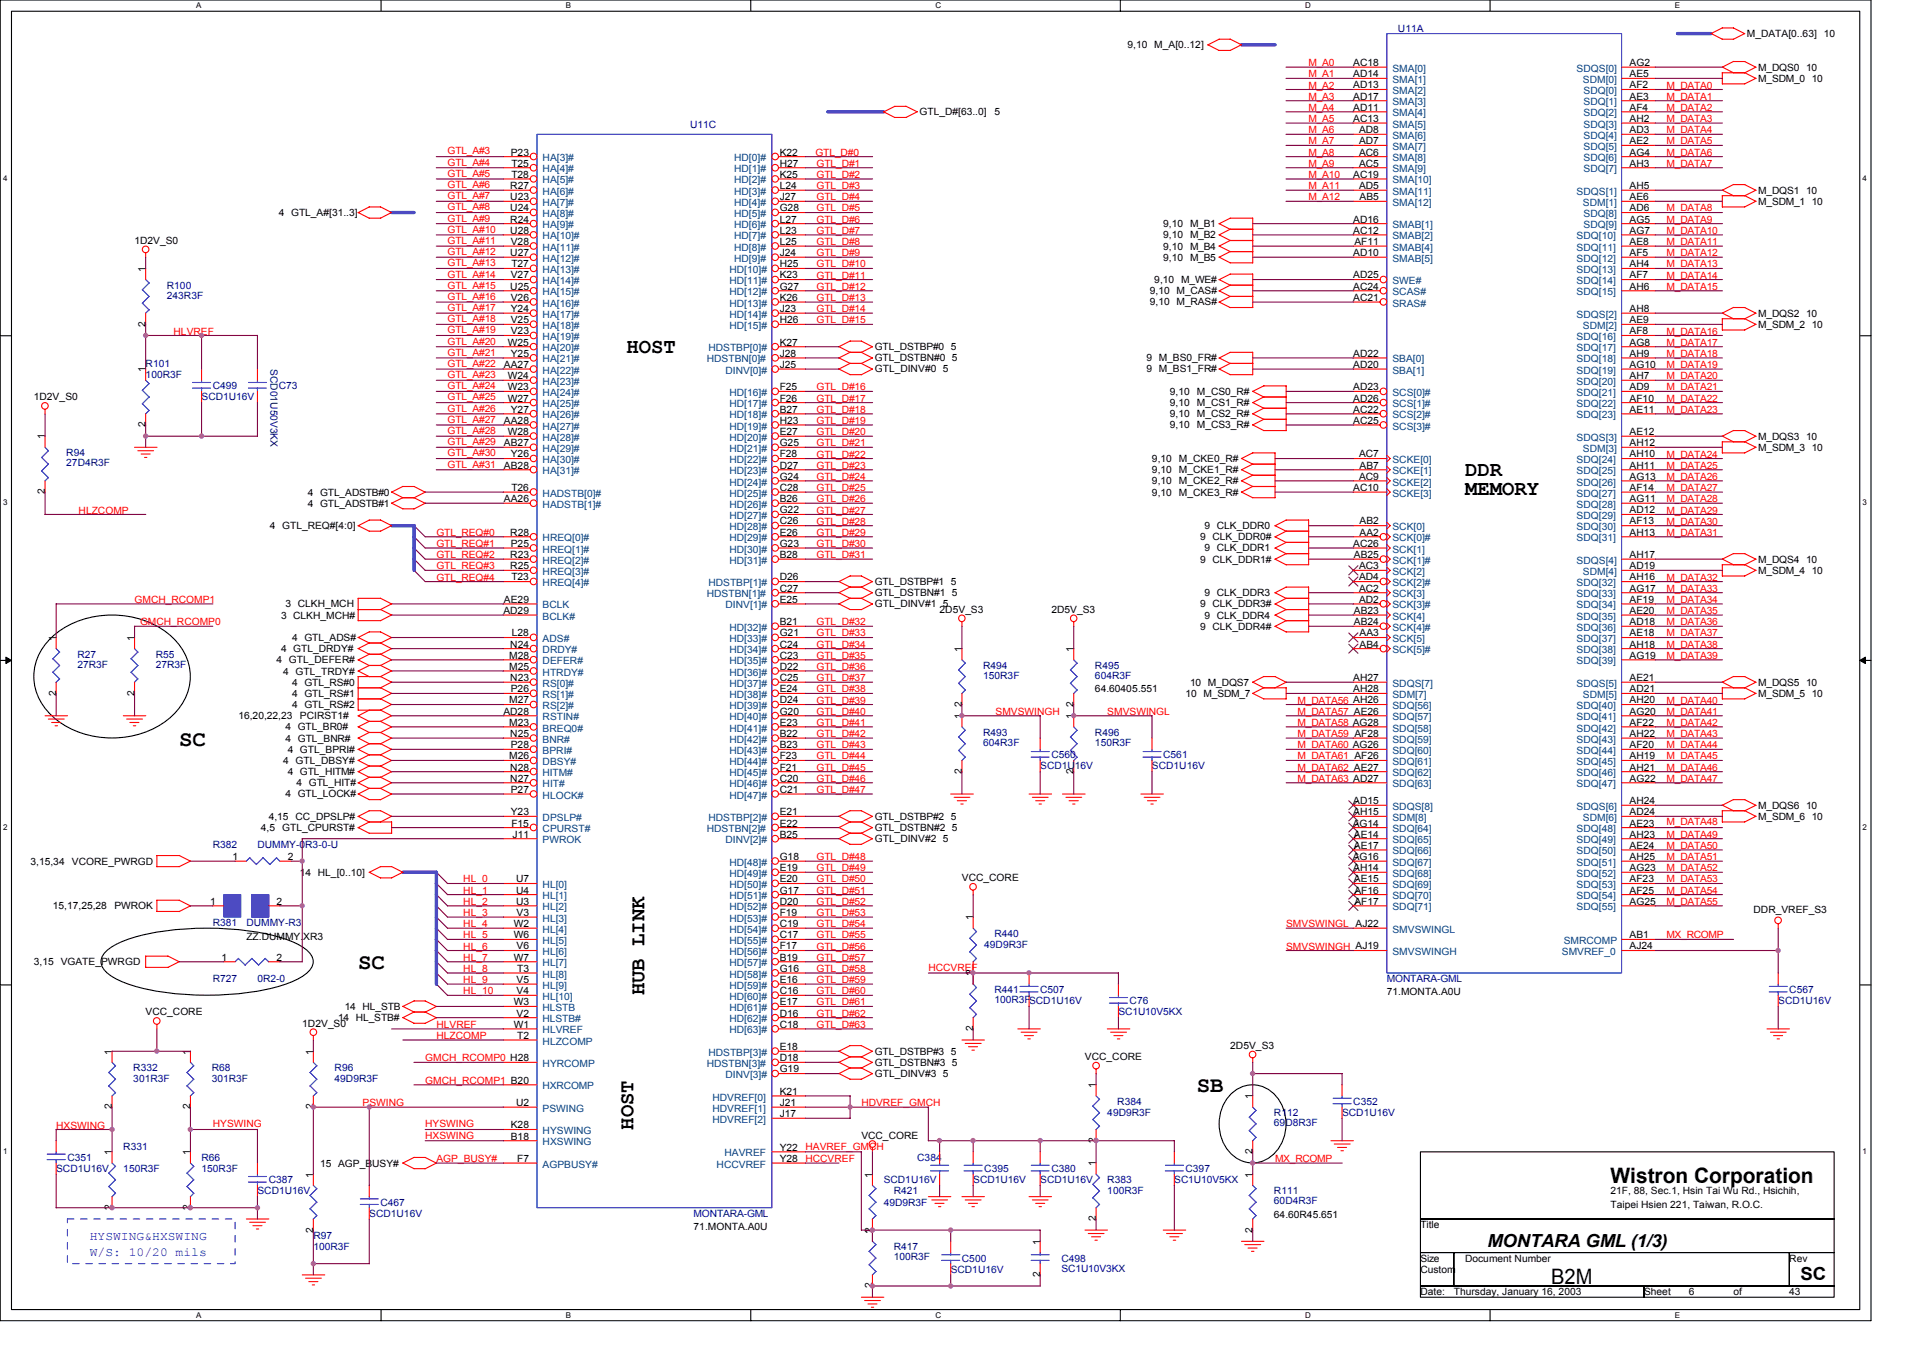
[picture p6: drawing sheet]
<svg xmlns="http://www.w3.org/2000/svg" width="297mm" height="210mm" viewBox="0 0 297 210" stroke-linecap="round" stroke-linejoin="round" font-family="sans-serif">
<defs><g id="words">
<g font-size="3.5">
<text x="27.7" y="115.2">SC</text>
<text x="55.3" y="149.7">SC</text>
<text x="184.9" y="168.7">SB</text>
</g>
<g font-size="3.3">
<text x="96.8" y="54.6">HOST</text>
<text x="226.3" y="73.6">DDR</text>
<text x="226.3" y="76.4">MEMORY</text>
<text x="99.6" y="153.7" transform="rotate(-90 99.6 153.7)">HUB LINK</text>
<text x="97.8" y="174.5" transform="rotate(-90 97.8 174.5)">HOST</text>
<text x="248.8" y="182.7">Wistron Corporation</text>
<text x="239.6" y="198.3">B2M</text>
</g>
<g font-size="2.8">
<text x="229.8" y="192.5">MONTARA GML (1/3)</text>
<text x="278.1" y="197.7">SC</text>
</g>
<g font-size="1.9" fill="#00f">
<text x="13.9" y="191.5">HYSWING&amp;HXSWING</text>
<text x="13.9" y="194">W/S: 10/20 mils</text>
</g>
<g font-size="1.5" fill="#000080">
<text x="215.9" y="4.9">U11A</text>
<text x="106.6" y="19.7">U11C</text>
<text x="25.8" y="44.6">R100</text>
<text x="25.8" y="46.1">243R3F</text>
<text x="22.5" y="56.7">R101</text>
<text x="22.5" y="58.4">100R3F</text>
<text x="41.8" y="57" transform="rotate(90 41.8 57)">SCD01U50V3KX</text>
<text x="31.1" y="61.8">SCD1U16V</text>
<text x="32.9" y="60.1">C499</text>
<text x="43" y="60.1">C73</text>
<text x="10.2" y="70.5">R94</text>
<text x="10.2" y="72.1">27D4R3F</text>
<text x="12" y="101.6">R27</text>
<text x="24.1" y="101.6">R55</text>
<text x="12" y="103.1">27R3F</text>
<text x="24.1" y="103.1">27R3F</text>
<text x="151.9" y="103.3">R494</text>
<text x="151.9" y="104.9">150R3F</text>
<text x="169.1" y="103.3">R495</text>
<text x="169.1" y="104.9">604R3F</text>
<text x="151.9" y="113.7">R493</text>
<text x="169.1" y="113.7">R496</text>
<text x="151.9" y="115.2">604R3F</text>
<text x="160.7" y="118.9">SCD1U16V</text>
<text x="162.4" y="117.1">C560</text>
<text x="169.1" y="115.2">150R3F</text>
<text x="177.9" y="118.9">SCD1U16V</text>
<text x="179.7" y="117.1">C561</text>
<text x="32.9" y="130.9">R382</text>
<text x="39.8" y="130.9">DUMMY-0R3-0-U</text>
<text x="32.9" y="143">R381</text>
<text x="38.1" y="143">DUMMY-R3</text>
<text x="152" y="146.5">49D9R3F</text>
<text x="153.6" y="144.8">R440</text>
<text x="32.9" y="151.7">R727</text>
<text x="39.8" y="151.7">0R2-0</text>
<text x="153.6" y="153.4">R441</text>
<text x="153.6" y="155">100R3FSCD1U16V</text>
<text x="160.7" y="153.4">C507</text>
<text x="174.5" y="155.1">C76</text>
<text x="214.2" y="151.7">MONTARA-GML</text>
<text x="274.7" y="155.1">SCD1U16V</text>
<text x="276.4" y="153.4">C567</text>
<text x="172.8" y="156.8">SC1U10V5KX</text>
<text x="20.6" y="165.5">R332</text>
<text x="20.6" y="167">301R3F</text>
<text x="32.7" y="165.5">R68</text>
<text x="32.7" y="167">301R3F</text>
<text x="51.7" y="165.5">R96</text>
<text x="51.7" y="167">49D9R3F</text>
<text x="171" y="172.4">49D9R3F</text>
<text x="172.6" y="170.7">R384</text>
<text x="196.8" y="172.4">R112</text>
<text x="196.8" y="173.9">69D8R3F</text>
<text x="207.3" y="172.4">SCD1U16V</text>
<text x="209" y="170.7">C352</text>
<text x="10.4" y="179.3">C351</text>
<text x="19" y="177.6">R331</text>
<text x="31.1" y="179.3">R66</text>
<text x="141.7" y="179.3">C384</text>
<text x="8.7" y="181">SCD1U16V</text>
<text x="19" y="181">150R3F</text>
<text x="31.1" y="181">150R3F</text>
<text x="39.8" y="184.5">SCD1U16V</text>
<text x="41.5" y="182.8">C387</text>
<text x="136.5" y="182.8">SCD1U16V</text>
<text x="138" y="184.5">R421</text>
<text x="150.3" y="182.8">SCD1U16V</text>
<text x="152" y="181">C395</text>
<text x="160.7" y="182.8">SCD1U16V</text>
<text x="162.4" y="181">C380</text>
<text x="171" y="182.8">R383</text>
<text x="171" y="184.5">100R3F</text>
<text x="181.4" y="182.8">SC1U10V5KX</text>
<text x="183.1" y="181">C397</text>
<text x="196.8" y="184.5">R111</text>
<text x="48.4" y="191.4">R97</text>
<text x="57" y="187.9">SCD1U16V</text>
<text x="58.8" y="186.2">C467</text>
<text x="107.1" y="187.9">MONTARA-GML</text>
<text x="136.5" y="186.2">49D9R3F</text>
<text x="196.8" y="186">60D4R3F</text>
<text x="48.4" y="193.1">100R3F</text>
<text x="138" y="193.1">R417</text>
<text x="138" y="194.7">100R3F</text>
<text x="146.9" y="196.6">SCD1U16V</text>
<text x="148.6" y="194.9">C500</text>
<text x="164" y="194.9">C498</text>
<text x="164" y="196.4">SC1U10V3KX</text>
</g>
<g font-size="1.5">
<text x="269.8" y="5.7">M_DATA[0..63]</text>
<text x="281.7" y="5.7">10</text>
<text x="174.2" y="7.5">9,10 M_A[0..12]</text>
<text x="209" y="10.2">AC18</text>
<text x="209" y="11.9">AD14</text>
<text x="251.7" y="10.2">AG2</text>
<text x="251.7" y="11.9">AE5</text>
<text x="271.6" y="10.9">M_DQS0 10</text>
<text x="142" y="17.8">GTL_D#[63..0]</text>
<text x="153.6" y="17.8">5</text>
<text x="209" y="13.7">AD13</text>
<text x="209" y="15.4">AD17</text>
<text x="209" y="17.1">AD11</text>
<text x="251.7" y="13.7">AF2</text>
<text x="251.7" y="15.4">AE3</text>
<text x="251.7" y="17.1">AF4</text>
<text x="271.6" y="12.6">M_SDM_0 10</text>
<text x="209" y="18.8">AC13</text>
<text x="209.9" y="20.6">AD8</text>
<text x="209.9" y="22.3">AD7</text>
<text x="251.7" y="18.8">AH2</text>
<text x="251.7" y="20.6">AD3</text>
<text x="251.7" y="22.3">AE2</text>
<text x="78.8" y="29.2">R27</text>
<text x="78.9" y="24">P23</text>
<text x="79" y="25.7">T25</text>
<text x="79" y="27.5">T28</text>
<text x="120.4" y="24">K22</text>
<text x="120.4" y="25.7">H27</text>
<text x="120.4" y="27.5">K25</text>
<text x="120.4" y="29.2">L24</text>
<text x="209" y="27.5">AC19</text>
<text x="209.9" y="24">AC6</text>
<text x="209.9" y="25.7">AC5</text>
<text x="209.9" y="29.2">AD5</text>
<text x="251.7" y="29.2">AH5</text>
<text x="251.7" y="24">AG4</text>
<text x="251.7" y="25.7">AH3</text>
<text x="271.6" y="29.9">M_DQS1 10</text>
<text x="43" y="33.4">4 GTL_A#[31..3]</text>
<text x="78.8" y="30.9">U23</text>
<text x="78.8" y="32.7">U24</text>
<text x="78.8" y="34.4">R24</text>
<text x="120.4" y="30.9">J27</text>
<text x="120.4" y="32.7">G28</text>
<text x="120.4" y="34.4">L27</text>
<text x="179.7" y="35.1">9,10 M_B1</text>
<text x="209" y="34.4">AD16</text>
<text x="210" y="30.9">AB5</text>
<text x="251.7" y="30.9">AE6</text>
<text x="251.7" y="32.7">AD6</text>
<text x="251.7" y="34.4">AG5</text>
<text x="271.6" y="31.6">M_SDM_1 10</text>
<text x="20.8" y="37.7">1D2V_S0</text>
<text x="22.5" y="42" transform="rotate(-90 22.5 42)">1</text>
<text x="78.8" y="36.1">U28</text>
<text x="78.8" y="39.6">U27</text>
<text x="78.9" y="37.8">V28</text>
<text x="79" y="41.3">T27</text>
<text x="120.4" y="36.1">L23</text>
<text x="120.4" y="37.8">L25</text>
<text x="120.4" y="39.6">J24</text>
<text x="120.4" y="41.3">H25</text>
<text x="179.7" y="36.8">9,10 M_B2</text>
<text x="179.7" y="38.5">9,10 M_B4</text>
<text x="179.7" y="40.3">9,10 M_B5</text>
<text x="209" y="36.1">AC12</text>
<text x="209" y="39.6">AD10</text>
<text x="209.2" y="37.8">AF11</text>
<text x="251.7" y="36.1">AG7</text>
<text x="251.7" y="37.8">AE8</text>
<text x="251.7" y="39.6">AF5</text>
<text x="251.7" y="41.3">AH4</text>
<text x="78.8" y="44.7">U25</text>
<text x="78.9" y="43">V27</text>
<text x="78.9" y="46.5">V26</text>
<text x="120.4" y="43">K23</text>
<text x="120.4" y="44.7">G27</text>
<text x="120.4" y="46.5">K26</text>
<text x="177.6" y="47.2">9,10 M_RAS#</text>
<text x="177.6" y="45.4">9,10 M_CAS#</text>
<text x="178.3" y="43.7">9,10 M_WE#</text>
<text x="209" y="43">AD25</text>
<text x="209" y="44.7">AC24</text>
<text x="209" y="46.5">AC21</text>
<text x="251.7" y="43">AF7</text>
<text x="251.7" y="44.7">AH6</text>
<text x="22.5" y="50.5" transform="rotate(-90 22.5 50.5)">2</text>
<text x="78.5" y="53.4">W25</text>
<text x="78.9" y="48.2">Y24</text>
<text x="78.9" y="49.9">V25</text>
<text x="78.9" y="51.6">V23</text>
<text x="120.4" y="48.2">J23</text>
<text x="120.4" y="49.9">H26</text>
<text x="120.4" y="53.4">K27</text>
<text x="251.7" y="48.2">AH8</text>
<text x="251.7" y="49.9">AE9</text>
<text x="251.7" y="51.6">AF8</text>
<text x="251.7" y="53.4">AG8</text>
<text x="271.6" y="48.9">M_DQS2 10</text>
<text x="271.6" y="50.6">M_SDM_2 10</text>
<text x="22.5" y="57.5" transform="rotate(-90 22.5 57.5)">1</text>
<text x="77.8" y="56.8">AA27</text>
<text x="78.5" y="58.6">W24</text>
<text x="78.9" y="55.1">Y25</text>
<text x="120.4" y="56.8">J25</text>
<text x="120.4" y="55.1">J28</text>
<text x="135.1" y="54.1">GTL_DSTBP#0 5</text>
<text x="135.1" y="55.8">GTL_DSTBN#0 5</text>
<text x="135.1" y="57.5">GTL_DINV#0 5</text>
<text x="177.1" y="57.5">9 M_BS1_FR#</text>
<text x="177.1" y="55.8">9 M_BS0_FR#</text>
<text x="209" y="55.1">AD22</text>
<text x="209" y="56.8">AD20</text>
<text x="251.7" y="55.1">AH9</text>
<text x="251.7" y="56.8">AG10</text>
<text x="251.7" y="58.6">AH7</text>
<text x="5.2" y="61.8">1D2V_S0</text>
<text x="77.8" y="65.5">AA28</text>
<text x="78.5" y="60.3">W23</text>
<text x="78.5" y="62">W27</text>
<text x="78.9" y="63.7">Y27</text>
<text x="120.4" y="60.3">F25</text>
<text x="120.4" y="62">F26</text>
<text x="120.4" y="63.7">B27</text>
<text x="120.4" y="65.5">H23</text>
<text x="180.7" y="62.7">9,10 M_CS1_R#</text>
<text x="180.7" y="64.5">9,10 M_CS2_R#</text>
<text x="180.7" y="61">9,10 M_CS0_R#</text>
<text x="209" y="60.3">AD23</text>
<text x="209" y="62">AD26</text>
<text x="209" y="63.7">AC22</text>
<text x="209" y="65.5">AC25</text>
<text x="251.7" y="60.3">AD9</text>
<text x="251.7" y="62">AF10</text>
<text x="251.7" y="63.7">AE11</text>
<text x="6.9" y="67.9" transform="rotate(-90 6.9 67.9)">1</text>
<text x="22.5" y="66" transform="rotate(-90 22.5 66)">2</text>
<text x="77.8" y="68.9">AB27</text>
<text x="78.5" y="67.2">W28</text>
<text x="78.9" y="70.7">Y26</text>
<text x="120.4" y="67.2">E27</text>
<text x="120.4" y="68.9">G25</text>
<text x="120.4" y="70.7">F28</text>
<text x="177.9" y="71.4">9,10 M_CKE0_R#</text>
<text x="180.7" y="66.2">9,10 M_CS3_R#</text>
<text x="209.9" y="70.7">AC7</text>
<text x="251.7" y="67.2">AE12</text>
<text x="251.7" y="68.9">AH12</text>
<text x="251.7" y="70.7">AH10</text>
<text x="271.6" y="67.9">M_DQS3 10</text>
<text x="271.6" y="69.6">M_SDM_3 10</text>
<text x="6.9" y="76.4" transform="rotate(-90 6.9 76.4)">2</text>
<text x="47.5" y="76.5">4 GTL_ADSTB#0</text>
<text x="77.8" y="72.4">AB28</text>
<text x="77.8" y="77.6">AA26</text>
<text x="79" y="75.8">T26</text>
<text x="120.4" y="72.4">D27</text>
<text x="120.4" y="74.1">G24</text>
<text x="120.4" y="75.8">C28</text>
<text x="120.4" y="77.6">B26</text>
<text x="177.9" y="73.1">9,10 M_CKE1_R#</text>
<text x="177.9" y="74.8">9,10 M_CKE2_R#</text>
<text x="177.9" y="76.5">9,10 M_CKE3_R#</text>
<text x="209" y="75.8">AC10</text>
<text x="209.9" y="74.1">AC9</text>
<text x="210" y="72.4">AB7</text>
<text x="251.7" y="72.4">AH11</text>
<text x="251.7" y="74.1">AG13</text>
<text x="251.7" y="75.8">AF14</text>
<text x="251.7" y="77.6">AG11</text>
<text x="41.7" y="81.7">4 GTL_REQ#[4:0]</text>
<text x="47.5" y="78.3">4 GTL_ADSTB#1</text>
<text x="78.8" y="82.7">R28</text>
<text x="120.4" y="79.3">G22</text>
<text x="120.4" y="81">C26</text>
<text x="120.4" y="82.7">E26</text>
<text x="185.4" y="83.4">9 CLK_DDR0#</text>
<text x="186.1" y="81.7">9 CLK_DDR0</text>
<text x="210" y="81">AB2</text>
<text x="210" y="82.7">AA2</text>
<text x="251.7" y="79.3">AD12</text>
<text x="251.7" y="81">AF13</text>
<text x="251.7" y="82.7">AH13</text>
<text x="78.8" y="86.2">R23</text>
<text x="78.8" y="87.9">R25</text>
<text x="78.9" y="84.5">P25</text>
<text x="79" y="89.6">T23</text>
<text x="120.4" y="84.5">G23</text>
<text x="120.4" y="86.2">B28</text>
<text x="120.4" y="89.6">D26</text>
<text x="185.4" y="86.9">9 CLK_DDR1#</text>
<text x="186.1" y="85.2">9 CLK_DDR1</text>
<text x="209" y="84.5">AC26</text>
<text x="209.1" y="86.2">AB25</text>
<text x="209.9" y="87.9">AC3</text>
<text x="209.9" y="89.6">AD4</text>
<text x="251.7" y="86.2">AH17</text>
<text x="251.7" y="87.9">AD19</text>
<text x="251.7" y="89.6">AH16</text>
<text x="271.6" y="86.9">M_DQS4 10</text>
<text x="271.6" y="88.6">M_SDM_4 10</text>
<text x="43.4" y="95.5">3 CLKH_MCH#</text>
<text x="44.1" y="93.8">3 CLKH_MCH</text>
<text x="77.8" y="94.8">AD29</text>
<text x="77.8" y="93.1">AE29</text>
<text x="120.4" y="93.1">E25</text>
<text x="120.4" y="91.4">C27</text>
<text x="135.1" y="90.4">GTL_DSTBP#1 5</text>
<text x="135.1" y="92.1">GTL_DSTBN#1 5</text>
<text x="135.1" y="93.8">GTL_DINV#1 5</text>
<text x="145.1" y="94.7">2D5V_S3</text>
<text x="162.4" y="94.7">2D5V_S3</text>
<text x="185.4" y="93.8">9 CLK_DDR3#</text>
<text x="186.1" y="95.5">9 CLK_DDR4</text>
<text x="186.1" y="92.1">9 CLK_DDR3</text>
<text x="209.1" y="94.8">AB23</text>
<text x="209.9" y="91.4">AC2</text>
<text x="209.9" y="93.1">AD2</text>
<text x="251.7" y="91.4">AG17</text>
<text x="251.7" y="93.1">AF19</text>
<text x="251.7" y="94.8">AE20</text>
<text x="8.7" y="99" transform="rotate(-90 8.7 99)">1</text>
<text x="20.8" y="99" transform="rotate(-90 20.8 99)">1</text>
<text x="43.4" y="100.7">4 GTL_DRDY#</text>
<text x="45.1" y="99">4 GTL_ADS#</text>
<text x="78.7" y="101.7">M28</text>
<text x="78.8" y="100">N24</text>
<text x="79.1" y="98.3">L28</text>
<text x="120.4" y="96.6">B21</text>
<text x="120.4" y="98.3">G21</text>
<text x="120.4" y="100">C24</text>
<text x="120.4" y="101.7">C23</text>
<text x="148.6" y="100.7" transform="rotate(-90 148.6 100.7)">1</text>
<text x="165.8" y="100.7" transform="rotate(-90 165.8 100.7)">1</text>
<text x="185.4" y="97.3">9 CLK_DDR4#</text>
<text x="209.1" y="96.6">AB24</text>
<text x="210" y="98.3">AA3</text>
<text x="210" y="100">AB4</text>
<text x="251.7" y="96.6">AD18</text>
<text x="251.7" y="98.3">AE18</text>
<text x="251.7" y="100">AH18</text>
<text x="251.7" y="101.7">AG19</text>
<text x="8.7" y="107.5" transform="rotate(-90 8.7 107.5)">2</text>
<text x="20.8" y="107.5" transform="rotate(-90 20.8 107.5)">2</text>
<text x="42.7" y="102.4">4 GTL_DEFER#</text>
<text x="43.7" y="104.2">4 GTL_TRDY#</text>
<text x="45.1" y="105.9">4 GTL_RS#0</text>
<text x="45.1" y="107.6">4 GTL_RS#1</text>
<text x="78.7" y="103.5">M25</text>
<text x="78.8" y="105.2">N23</text>
<text x="78.9" y="106.9">P26</text>
<text x="120.4" y="103.5">D22</text>
<text x="120.4" y="105.2">C25</text>
<text x="120.4" y="106.9">E24</text>
<text x="169.1" y="106.9">64.60405.551</text>
<text x="183.1" y="107.6">10 M_SDM_7</text>
<text x="183.8" y="105.9">10 M_DQS7</text>
<text x="209" y="105.2">AH27</text>
<text x="209" y="106.9">AH28</text>
<text x="251.7" y="105.2">AE21</text>
<text x="251.7" y="106.9">AD21</text>
<text x="271.6" y="105.9">M_DQS5 10</text>
<text x="271.6" y="107.6">M_SDM_5 10</text>
<text x="36.8" y="111.1">16,20,22,23</text>
<text x="44.1" y="112.8">4 GTL_BR0#</text>
<text x="45.1" y="109.3">4 GTL_RS#2</text>
<text x="46.3" y="111.1">PCIRST1#</text>
<text x="77.8" y="110.4">AD28</text>
<text x="78.7" y="108.6">M27</text>
<text x="78.7" y="112.1">M23</text>
<text x="78.8" y="113.8">N25</text>
<text x="120.4" y="108.6">D24</text>
<text x="120.4" y="110.4">G20</text>
<text x="120.4" y="112.1">E23</text>
<text x="120.4" y="113.8">B22</text>
<text x="148.6" y="111.1" transform="rotate(-90 148.6 111.1)">1</text>
<text x="148.6" y="109.2" transform="rotate(-90 148.6 109.2)">2</text>
<text x="165.8" y="111.1" transform="rotate(-90 165.8 111.1)">1</text>
<text x="165.8" y="109.2" transform="rotate(-90 165.8 109.2)">2</text>
<text x="251.7" y="108.6">AH20</text>
<text x="251.7" y="110.4">AG20</text>
<text x="251.7" y="112.1">AF22</text>
<text x="251.7" y="113.8">AH22</text>
<text x="43.7" y="118">4 GTL_DBSY#</text>
<text x="44.1" y="114.5">4 GTL_BNR#</text>
<text x="44.4" y="119.7">4 GTL_HITM#</text>
<text x="44.4" y="116.3">4 GTL_BPRI#</text>
<text x="78.7" y="117.3">M26</text>
<text x="78.8" y="119">N28</text>
<text x="78.9" y="115.5">P28</text>
<text x="120.4" y="115.5">B23</text>
<text x="120.4" y="117.3">F23</text>
<text x="120.4" y="119">F21</text>
<text x="148.6" y="119.5" transform="rotate(-90 148.6 119.5)">2</text>
<text x="165.8" y="119.5" transform="rotate(-90 165.8 119.5)">2</text>
<text x="251.7" y="115.5">AF20</text>
<text x="251.7" y="117.3">AH19</text>
<text x="251.7" y="119">AH21</text>
<text x="44.1" y="123.2">4 GTL_LOCK#</text>
<text x="45.8" y="121.5">4 GTL_HIT#</text>
<text x="78.8" y="120.7">N27</text>
<text x="78.9" y="125.9">Y23</text>
<text x="78.9" y="122.5">P27</text>
<text x="120.4" y="120.7">C20</text>
<text x="120.4" y="122.5">C21</text>
<text x="120.4" y="125.9">E21</text>
<text x="209" y="124.2">AD15</text>
<text x="209" y="125.9">AH15</text>
<text x="251.7" y="120.7">AG22</text>
<text x="251.7" y="124.2">AH24</text>
<text x="251.7" y="125.9">AD24</text>
<text x="271.6" y="124.9">M_DQS6 10</text>
<text x="40.3" y="128.4">4,5 GTL_CPURST#</text>
<text x="41.5" y="126.6">4,15 CC_DPSLP#</text>
<text x="79" y="127.7">F15</text>
<text x="79.2" y="129.4">J11</text>
<text x="120.4" y="129.4">B25</text>
<text x="120.4" y="127.7">E22</text>
<text x="135.1" y="128.4">GTL_DSTBN#2 5</text>
<text x="135.1" y="130.1">GTL_DINV#2 5</text>
<text x="135.1" y="126.6">GTL_DSTBP#2 5</text>
<text x="209" y="127.7">AG14</text>
<text x="209.1" y="129.4">AE14</text>
<text x="209.1" y="131.1">AE17</text>
<text x="251.7" y="127.7">AE23</text>
<text x="251.7" y="129.4">AH23</text>
<text x="251.7" y="131.1">AE24</text>
<text x="271.6" y="126.6">M_SDM_6 10</text>
<text x="4.7" y="133.5">3,15,34</text>
<text x="11.1" y="133.5">VCORE_PWRGD</text>
<text x="35.9" y="132.8">1</text>
<text x="44.4" y="132.8">2</text>
<text x="46.3" y="135.3">14 HL_[0..10]</text>
<text x="79.7" y="136.3">U7</text>
<text x="120.4" y="132.8">G18</text>
<text x="120.4" y="134.6">E19</text>
<text x="120.4" y="136.3">E20</text>
<text x="148.6" y="136.1">VCC_CORE</text>
<text x="209" y="132.8">AG16</text>
<text x="209" y="134.6">AH14</text>
<text x="209.1" y="136.3">AE15</text>
<text x="251.7" y="132.8">AH25</text>
<text x="251.7" y="134.6">AG23</text>
<text x="251.7" y="136.3">AF23</text>
<text x="8.2" y="140.4">15,17,25,28</text>
<text x="17.7" y="140.4">PWROK</text>
<text x="32.5" y="139.7">1</text>
<text x="42.7" y="139.7">2</text>
<text x="79.4" y="143.2">W2</text>
<text x="79.7" y="138">U4</text>
<text x="79.7" y="139.7">U3</text>
<text x="79.8" y="141.5">V3</text>
<text x="120.4" y="138">G17</text>
<text x="120.4" y="139.7">D20</text>
<text x="120.4" y="141.5">F19</text>
<text x="120.4" y="143.2">C19</text>
<text x="150.3" y="142.2" transform="rotate(-90 150.3 142.2)">1</text>
<text x="209.2" y="138">AF16</text>
<text x="209.2" y="139.7">AF17</text>
<text x="251.7" y="138">AF25</text>
<text x="251.7" y="139.7">AG25</text>
<text x="270.9" y="141">DDR_VREF_S3</text>
<text x="5.2" y="149.1">3,15 VGATE_PWRGD</text>
<text x="34.2" y="148.4">1</text>
<text x="38.1" y="145.1">ZZ.DUMMY.XR3</text>
<text x="42.7" y="148.4">2</text>
<text x="79.4" y="144.9">W6</text>
<text x="79.4" y="148.4">W7</text>
<text x="79.8" y="146.6">V6</text>
<text x="120.4" y="144.9">C17</text>
<text x="120.4" y="146.6">F17</text>
<text x="120.4" y="148.4">B19</text>
<text x="251.7" y="144.9">AB1</text>
<text x="251.7" y="146.6">AJ24</text>
<text x="53.3" y="156">14 HL_STB</text>
<text x="79.4" y="155.3">W3</text>
<text x="79.8" y="151.8">V5</text>
<text x="79.8" y="153.6">V4</text>
<text x="79.9" y="150.1">T3</text>
<text x="120.4" y="150.1">G16</text>
<text x="120.4" y="151.8">E16</text>
<text x="120.4" y="153.6">C16</text>
<text x="120.4" y="155.3">E17</text>
<text x="150.3" y="150.8" transform="rotate(-90 150.3 150.8)">1</text>
<text x="150.3" y="150.6" transform="rotate(-90 150.3 150.6)">2</text>
<text x="214.2" y="153.8">71.MONTA.A0U</text>
<text x="22.5" y="156.8">VCC_CORE</text>
<text x="46.7" y="158.6">1D2V_S0</text>
<text x="52.2" y="157.7">14 HL_STB#</text>
<text x="79.4" y="158.7">W1</text>
<text x="79.8" y="157">V2</text>
<text x="79.9" y="160.5">T2</text>
<text x="120.4" y="157">D16</text>
<text x="120.4" y="158.7">C18</text>
<text x="150.3" y="159.3" transform="rotate(-90 150.3 159.3)">2</text>
<text x="17.3" y="162.9" transform="rotate(-90 17.3 162.9)">1</text>
<text x="29.4" y="162.9" transform="rotate(-90 29.4 162.9)">1</text>
<text x="48.4" y="162.9" transform="rotate(-90 48.4 162.9)">1</text>
<text x="120.4" y="165.7">G19</text>
<text x="120.4" y="163.9">D18</text>
<text x="120.4" y="162.2">E18</text>
<text x="135.1" y="166.3">GTL_DINV#3 5</text>
<text x="135.1" y="162.9">GTL_DSTBP#3 5</text>
<text x="135.1" y="164.6">GTL_DSTBN#3 5</text>
<text x="167.6" y="163.8">VCC_CORE</text>
<text x="190" y="162">2D5V_S3</text>
<text x="17.3" y="171.4" transform="rotate(-90 17.3 171.4)">2</text>
<text x="29.4" y="171.4" transform="rotate(-90 29.4 171.4)">2</text>
<text x="48.4" y="171.4" transform="rotate(-90 48.4 171.4)">2</text>
<text x="79.7" y="170.8">U2</text>
<text x="120.4" y="169.1">K21</text>
<text x="120.4" y="170.8">J21</text>
<text x="120.4" y="172.6">J17</text>
<text x="169.3" y="168.1" transform="rotate(-90 169.3 168.1)">1</text>
<text x="193.5" y="169.8" transform="rotate(-90 193.5 169.8)">1</text>
<text x="17.3" y="178.4" transform="rotate(-90 17.3 178.4)">1</text>
<text x="29.4" y="178.4" transform="rotate(-90 29.4 178.4)">1</text>
<text x="78.9" y="174.3">K28</text>
<text x="78.9" y="176">B18</text>
<text x="79.9" y="179.5">F7</text>
<text x="120.4" y="179.5">Y28</text>
<text x="120.4" y="177.7">Y22</text>
<text x="133.1" y="175.9">VCC_CORE</text>
<text x="169.3" y="176.6" transform="rotate(-90 169.3 176.6)">2</text>
<text x="193.5" y="178.3" transform="rotate(-90 193.5 178.3)">2</text>
<text x="48.4" y="181.9" transform="rotate(-90 48.4 181.9)">1</text>
<text x="49.4" y="180.2">15 AGP_BUSY#</text>
<text x="134.7" y="181.9" transform="rotate(-90 134.7 181.9)">1</text>
<text x="169.3" y="180.1" transform="rotate(-90 169.3 180.1)">1</text>
<text x="193.5" y="181.9" transform="rotate(-90 193.5 181.9)">1</text>
<text x="248.8" y="184.5">21F, 88, Sec.1, Hsin Tai Wu Rd., Hsichih,</text>
<text x="17.3" y="186.9" transform="rotate(-90 17.3 186.9)">2</text>
<text x="29.4" y="186.9" transform="rotate(-90 29.4 186.9)">2</text>
<text x="48.4" y="190.4" transform="rotate(-90 48.4 190.4)">2</text>
<text x="107.1" y="190">71.MONTA.A0U</text>
<text x="134.7" y="190.5" transform="rotate(-90 134.7 190.5)">1</text>
<text x="134.7" y="190.4" transform="rotate(-90 134.7 190.4)">2</text>
<text x="169.3" y="188.6" transform="rotate(-90 169.3 188.6)">2</text>
<text x="193.5" y="190.4" transform="rotate(-90 193.5 190.4)">2</text>
<text x="196.8" y="188.1">64.60R45.651</text>
<text x="219.4" y="189.7">Title</text>
<text x="248.8" y="186.6">Taipei Hsien 221, Taiwan, R.O.C.</text>
<text x="160.7" y="197.3" transform="rotate(-90 160.7 197.3)">2</text>
<text x="160.7" y="192.2" transform="rotate(-90 160.7 192.2)">1</text>
<text x="219.4" y="196.6">Custom</text>
<text x="219.4" y="194.9">Size</text>
<text x="226.3" y="194.9">Document Number</text>
<text x="276.4" y="194.9">Rev</text>
<text x="134.7" y="199" transform="rotate(-90 134.7 199)">2</text>
<text x="219.4" y="200">Date:</text>
<text x="224.6" y="200">Thursday, January 16, 2003</text>
<text x="254" y="200">Sheet</text>
<text x="260.9" y="200">6</text>
<text x="267.8" y="200">of</text>
<text x="276.4" y="200">43</text>
</g>
<g font-size="1.5" fill="#f00">
<text x="202.1" y="11.9">M_A1</text>
<text x="202.1" y="10.2">M_A0</text>
<text x="202.1" y="13.7">M_A2</text>
<text x="202.1" y="17.1">M_A4</text>
<text x="202.1" y="15.4">M_A3</text>
<text x="257.4" y="15.4">M_DATA1</text>
<text x="257.4" y="13.7">M_DATA0</text>
<text x="257.4" y="17.1">M_DATA2</text>
<text x="69.1" y="23.9">GTL_A#3</text>
<text x="202.1" y="20.6">M_A6</text>
<text x="202.1" y="22.3">M_A7</text>
<text x="202.1" y="18.9">M_A5</text>
<text x="257.4" y="20.6">M_DATA4</text>
<text x="257.4" y="22.3">M_DATA5</text>
<text x="257.4" y="18.9">M_DATA3</text>
<text x="69.1" y="29">GTL_A#6</text>
<text x="69.1" y="27.3">GTL_A#5</text>
<text x="69.1" y="25.6">GTL_A#4</text>
<text x="126" y="24">GTL_D#0</text>
<text x="126.1" y="25.8">GTL_D#1</text>
<text x="126.1" y="27.5">GTL_D#2</text>
<text x="126.1" y="29.2">GTL_D#3</text>
<text x="202.1" y="27.5">M_A10</text>
<text x="202.1" y="24">M_A8</text>
<text x="202.1" y="29.2">M_A11</text>
<text x="202.1" y="25.8">M_A9</text>
<text x="257.4" y="24">M_DATA6</text>
<text x="257.4" y="25.8">M_DATA7</text>
<text x="69.1" y="35.9">GTL_A#10</text>
<text x="69.1" y="34.2">GTL_A#9</text>
<text x="69.1" y="32.5">GTL_A#8</text>
<text x="69.1" y="30.8">GTL_A#7</text>
<text x="126.1" y="30.9">GTL_D#4</text>
<text x="126.1" y="32.7">GTL_D#5</text>
<text x="126.1" y="34.4">GTL_D#6</text>
<text x="202.1" y="30.9">M_A12</text>
<text x="257.4" y="34.4">M_DATA9</text>
<text x="257.4" y="32.7">M_DATA8</text>
<text x="69.1" y="39.4">GTL_A#12</text>
<text x="69.1" y="41.1">GTL_A#13</text>
<text x="69.1" y="37.7">GTL_A#11</text>
<text x="126.1" y="36.1">GTL_D#7</text>
<text x="126.1" y="37.8">GTL_D#8</text>
<text x="126.1" y="39.6">GTL_D#9</text>
<text x="126.1" y="41.3">GTL_D#10</text>
<text x="257.4" y="39.6">M_DATA12</text>
<text x="257.4" y="37.8">M_DATA11</text>
<text x="257.4" y="41.3">M_DATA13</text>
<text x="257.4" y="36.1">M_DATA10</text>
<text x="69.1" y="44.6">GTL_A#15</text>
<text x="69.1" y="46.3">GTL_A#16</text>
<text x="69.1" y="42.9">GTL_A#14</text>
<text x="126.1" y="43">GTL_D#11</text>
<text x="126.1" y="44.8">GTL_D#12</text>
<text x="126.1" y="46.5">GTL_D#13</text>
<text x="257.4" y="43">M_DATA14</text>
<text x="257.4" y="44.8">M_DATA15</text>
<text x="26.8" y="51.7">HLVREF</text>
<text x="69.1" y="51.5">GTL_A#19</text>
<text x="69.1" y="49.8">GTL_A#18</text>
<text x="69.1" y="53.2">GTL_A#20</text>
<text x="69.1" y="48">GTL_A#17</text>
<text x="126.1" y="48.2">GTL_D#14</text>
<text x="126.1" y="49.9">GTL_D#15</text>
<text x="257.4" y="53.4">M_DATA17</text>
<text x="257.4" y="51.7">M_DATA16</text>
<text x="69.1" y="54.9">GTL_A#21</text>
<text x="69.1" y="58.4">GTL_A#23</text>
<text x="69.1" y="56.7">GTL_A#22</text>
<text x="257.4" y="56.9">M_DATA19</text>
<text x="257.4" y="55.1">M_DATA18</text>
<text x="257.4" y="58.6">M_DATA20</text>
<text x="69.1" y="63.6">GTL_A#26</text>
<text x="69.1" y="61.8">GTL_A#25</text>
<text x="69.1" y="65.3">GTL_A#27</text>
<text x="69.1" y="60.1">GTL_A#24</text>
<text x="126.1" y="60.3">GTL_D#16</text>
<text x="126.1" y="62">GTL_D#17</text>
<text x="126.1" y="63.8">GTL_D#18</text>
<text x="126.1" y="65.5">GTL_D#19</text>
<text x="257.4" y="63.8">M_DATA23</text>
<text x="257.4" y="60.3">M_DATA21</text>
<text x="257.4" y="62">M_DATA22</text>
<text x="69.1" y="68.8">GTL_A#29</text>
<text x="69.1" y="70.5">GTL_A#30</text>
<text x="69.1" y="67">GTL_A#28</text>
<text x="126.1" y="67.2">GTL_D#20</text>
<text x="126.1" y="68.9">GTL_D#21</text>
<text x="126.1" y="70.7">GTL_D#22</text>
<text x="257.4" y="70.7">M_DATA24</text>
<text x="69.1" y="72.2">GTL_A#31</text>
<text x="126.1" y="72.4">GTL_D#23</text>
<text x="126.1" y="74.1">GTL_D#24</text>
<text x="126.1" y="77.6">GTL_D#26</text>
<text x="126.1" y="75.8">GTL_D#25</text>
<text x="257.4" y="74.1">M_DATA26</text>
<text x="257.4" y="77.6">M_DATA28</text>
<text x="257.4" y="72.4">M_DATA25</text>
<text x="257.4" y="75.8">M_DATA27</text>
<text x="12.1" y="79.3">HLZCOMP</text>
<text x="67.4" y="82.8">GTL_REQ#0</text>
<text x="126.1" y="79.3">GTL_D#27</text>
<text x="126.1" y="81">GTL_D#28</text>
<text x="126.1" y="82.8">GTL_D#29</text>
<text x="257.4" y="82.8">M_DATA31</text>
<text x="257.4" y="79.3">M_DATA29</text>
<text x="257.4" y="81">M_DATA30</text>
<text x="67.4" y="87.9">GTL_REQ#3</text>
<text x="67.4" y="84.5">GTL_REQ#1</text>
<text x="67.4" y="89.7">GTL_REQ#4</text>
<text x="67.4" y="86.2">GTL_REQ#2</text>
<text x="126.1" y="84.5">GTL_D#30</text>
<text x="126.1" y="86.2">GTL_D#31</text>
<text x="257.4" y="89.7">M_DATA32</text>
<text x="20.8" y="93.1">GMCH_RCOMP1</text>
<text x="257.4" y="94.8">M_DATA35</text>
<text x="257.4" y="93.1">M_DATA34</text>
<text x="257.4" y="91.4">M_DATA33</text>
<text x="21.6" y="96.6">GMCH_RCOMP0</text>
<text x="126.1" y="96.6">GTL_D#32</text>
<text x="126.1" y="98.3">GTL_D#33</text>
<text x="126.1" y="100">GTL_D#34</text>
<text x="126.1" y="101.7">GTL_D#35</text>
<text x="257.4" y="100">M_DATA38</text>
<text x="257.4" y="101.7">M_DATA39</text>
<text x="257.4" y="96.6">M_DATA36</text>
<text x="257.4" y="98.3">M_DATA37</text>
<text x="126.1" y="103.5">GTL_D#36</text>
<text x="126.1" y="105.2">GTL_D#37</text>
<text x="126.1" y="106.9">GTL_D#38</text>
<text x="126.1" y="108.7">GTL_D#39</text>
<text x="126.1" y="110.4">GTL_D#40</text>
<text x="126.1" y="112.1">GTL_D#41</text>
<text x="126.1" y="113.9">GTL_D#42</text>
<text x="153.8" y="110.4">SMVSWINGH</text>
<text x="171" y="110.4">SMVSWINGL</text>
<text x="200.4" y="113.9">M_DATA59 AF28</text>
<text x="200.4" y="108.7">M_DATA56 AH26</text>
<text x="200.4" y="112.1">M_DATA58 AG28</text>
<text x="200.4" y="110.4">M_DATA57 AE26</text>
<text x="257.4" y="113.9">M_DATA43</text>
<text x="257.4" y="110.4">M_DATA41</text>
<text x="257.4" y="112.1">M_DATA42</text>
<text x="257.4" y="108.7">M_DATA40</text>
<text x="126.1" y="115.6">GTL_D#43</text>
<text x="126.1" y="117.3">GTL_D#44</text>
<text x="126.1" y="119">GTL_D#45</text>
<text x="200.4" y="117.3">M_DATA61 AF26</text>
<text x="200.4" y="115.6">M_DATA60 AG26</text>
<text x="200.4" y="119">M_DATA62 AE27</text>
<text x="257.4" y="119">M_DATA46</text>
<text x="257.4" y="115.6">M_DATA44</text>
<text x="257.4" y="117.3">M_DATA45</text>
<text x="126.1" y="120.8">GTL_D#46</text>
<text x="126.1" y="122.5">GTL_D#47</text>
<text x="200.4" y="120.8">M_DATA63 AD27</text>
<text x="257.4" y="120.8">M_DATA47</text>
<text x="257.4" y="127.5">M_DATA48</text>
<text x="257.4" y="129.4">M_DATA49</text>
<text x="257.4" y="131.1">M_DATA50</text>
<text x="71.6" y="136.3">HL_0</text>
<text x="126.1" y="132.8">GTL_D#48</text>
<text x="126.1" y="134.6">GTL_D#49</text>
<text x="126.1" y="136.3">GTL_D#50</text>
<text x="257.4" y="136.3">M_DATA53</text>
<text x="257.4" y="132.8">M_DATA51</text>
<text x="257.4" y="134.6">M_DATA52</text>
<text x="71.6" y="138">HL_1</text>
<text x="71.6" y="139.8">HL_2</text>
<text x="71.6" y="141.5">HL_3</text>
<text x="71.6" y="143.2">HL_4</text>
<text x="126.1" y="138">GTL_D#51</text>
<text x="126.1" y="139.8">GTL_D#52</text>
<text x="126.1" y="141.5">GTL_D#53</text>
<text x="126.1" y="143.2">GTL_D#54</text>
<text x="198.7" y="143.2">SMVSWINGL AJ22</text>
<text x="257.4" y="139.8">M_DATA55</text>
<text x="257.4" y="138">M_DATA54</text>
<text x="71.6" y="144.9">HL_5</text>
<text x="71.6" y="146.7">HL_6</text>
<text x="71.6" y="148.4">HL_7</text>
<text x="126.1" y="144.9">GTL_D#55</text>
<text x="126.1" y="146.7">GTL_D#56</text>
<text x="126.1" y="148.4">GTL_D#57</text>
<text x="143.4" y="149.9">HCCVREF</text>
<text x="198.7" y="146.7">SMVSWINGH AJ19</text>
<text x="257.4" y="144.9">MX_RCOMP</text>
<text x="71.6" y="150.1">HL_8</text>
<text x="71.6" y="151.9">HL_9</text>
<text x="71.6" y="153.6">HL_10</text>
<text x="126.1" y="150.1">GTL_D#58</text>
<text x="126.1" y="151.9">GTL_D#59</text>
<text x="126.1" y="153.6">GTL_D#60</text>
<text x="126.1" y="155.3">GTL_D#61</text>
<text x="67.4" y="158.8">HLVREF</text>
<text x="67.4" y="160.5">HLZCOMP</text>
<text x="126.1" y="157">GTL_D#62</text>
<text x="126.1" y="158.8">GTL_D#63</text>
<text x="65.7" y="167.4">GMCH_RCOMP1 B20</text>
<text x="65.7" y="163.9">GMCH_RCOMP0 H28</text>
<text x="56" y="170.8">PSWING</text>
<text x="133.1" y="170.8">HDVREF_GMCH</text>
<text x="8.7" y="174.3">HXSWING</text>
<text x="32.9" y="174.1">HYSWING</text>
<text x="65.7" y="174.1">HYSWING</text>
<text x="65.7" y="175.9">HXSWING</text>
<text x="67.4" y="179.5">AGP_BUSY#</text>
<text x="124.4" y="179.5">HCCVREF</text>
<text x="124.4" y="177.6">HAVREF_GMCH</text>
<text x="197" y="179.5">MX_RCOMP</text>
</g>
<g font-size="1.5" fill="#004080">
<text x="215.1" y="11.1">SMA[0]</text>
<text x="243.5" y="11.1">SDQS[0]</text>
<text x="215.1" y="12.8">SMA[1]</text>
<text x="215.1" y="14.5">SMA[2]</text>
<text x="215.1" y="16.3">SMA[3]</text>
<text x="215.1" y="18">SMA[4]</text>
<text x="244.5" y="12.8">SDM[0]</text>
<text x="244.6" y="14.5">SDQ[0]</text>
<text x="244.6" y="16.3">SDQ[1]</text>
<text x="244.6" y="18">SDQ[2]</text>
<text x="215.1" y="19.7">SMA[5]</text>
<text x="215.1" y="21.4">SMA[6]</text>
<text x="215.1" y="23.2">SMA[7]</text>
<text x="244.6" y="19.7">SDQ[3]</text>
<text x="244.6" y="21.4">SDQ[4]</text>
<text x="244.6" y="23.2">SDQ[5]</text>
<text x="83.8" y="24.9">HA[3]#</text>
<text x="83.8" y="26.6">HA[4]#</text>
<text x="83.8" y="28.3">HA[5]#</text>
<text x="113.4" y="24.9">HD[0]#</text>
<text x="113.4" y="26.6">HD[1]#</text>
<text x="113.4" y="28.3">HD[2]#</text>
<text x="215.1" y="24.9">SMA[8]</text>
<text x="215.1" y="26.6">SMA[9]</text>
<text x="215.1" y="28.3">SMA[10]</text>
<text x="244.6" y="24.9">SDQ[6]</text>
<text x="244.6" y="26.6">SDQ[7]</text>
<text x="83.8" y="30.1">HA[6]#</text>
<text x="83.8" y="31.8">HA[7]#</text>
<text x="83.8" y="33.5">HA[8]#</text>
<text x="83.8" y="35.3">HA[9]#</text>
<text x="113.4" y="30.1">HD[3]#</text>
<text x="113.4" y="31.8">HD[4]#</text>
<text x="113.4" y="33.5">HD[5]#</text>
<text x="113.4" y="35.3">HD[6]#</text>
<text x="215.1" y="30.1">SMA[11]</text>
<text x="215.1" y="31.8">SMA[12]</text>
<text x="215.1" y="35.3">SMAB[1]</text>
<text x="243.5" y="30.1">SDQS[1]</text>
<text x="244.5" y="31.8">SDM[1]</text>
<text x="244.6" y="33.5">SDQ[8]</text>
<text x="244.6" y="35.3">SDQ[9]</text>
<text x="83.8" y="37">HA[10]#</text>
<text x="83.8" y="38.7">HA[11]#</text>
<text x="83.8" y="40.4">HA[12]#</text>
<text x="113.4" y="37">HD[7]#</text>
<text x="113.4" y="38.7">HD[8]#</text>
<text x="113.4" y="40.4">HD[9]#</text>
<text x="215.1" y="37">SMAB[2]</text>
<text x="215.1" y="38.7">SMAB[4]</text>
<text x="215.1" y="40.4">SMAB[5]</text>
<text x="243.5" y="37">SDQ[10]</text>
<text x="243.5" y="38.7">SDQ[11]</text>
<text x="243.5" y="40.4">SDQ[12]</text>
<text x="83.8" y="42.2">HA[13]#</text>
<text x="83.8" y="43.9">HA[14]#</text>
<text x="83.8" y="45.6">HA[15]#</text>
<text x="83.8" y="47.3">HA[16]#</text>
<text x="112.7" y="42.2">HD[10]#</text>
<text x="112.7" y="43.9">HD[11]#</text>
<text x="112.7" y="45.6">HD[12]#</text>
<text x="112.7" y="47.3">HD[13]#</text>
<text x="215.1" y="43.9">SWE#</text>
<text x="215.1" y="45.6">SCAS#</text>
<text x="215.1" y="47.3">SRAS#</text>
<text x="243.5" y="42.2">SDQ[13]</text>
<text x="243.5" y="43.9">SDQ[14]</text>
<text x="243.5" y="45.6">SDQ[15]</text>
<text x="83.8" y="49.1">HA[17]#</text>
<text x="83.8" y="50.8">HA[18]#</text>
<text x="83.8" y="52.5">HA[19]#</text>
<text x="112.7" y="49.1">HD[14]#</text>
<text x="112.7" y="50.8">HD[15]#</text>
<text x="243.5" y="49.1">SDQS[2]</text>
<text x="243.5" y="52.5">SDQ[16]</text>
<text x="244.5" y="50.8">SDM[2]</text>
<text x="83.8" y="54.3">HA[20]#</text>
<text x="83.8" y="56">HA[21]#</text>
<text x="83.8" y="57.7">HA[22]#</text>
<text x="83.8" y="59.4">HA[23]#</text>
<text x="109.2" y="56">HDSTBN[0]#</text>
<text x="109.4" y="54.3">HDSTBP[0]#</text>
<text x="112.1" y="57.7">DINV[0]#</text>
<text x="215.1" y="56">SBA[0]</text>
<text x="215.1" y="57.7">SBA[1]</text>
<text x="243.5" y="54.3">SDQ[17]</text>
<text x="243.5" y="56">SDQ[18]</text>
<text x="243.5" y="57.7">SDQ[19]</text>
<text x="243.5" y="59.4">SDQ[20]</text>
<text x="83.8" y="61.2">HA[24]#</text>
<text x="83.8" y="62.9">HA[25]#</text>
<text x="83.8" y="64.6">HA[26]#</text>
<text x="112.7" y="61.2">HD[16]#</text>
<text x="112.7" y="62.9">HD[17]#</text>
<text x="112.7" y="64.6">HD[18]#</text>
<text x="215.1" y="61.2">SCS[0]#</text>
<text x="215.1" y="62.9">SCS[1]#</text>
<text x="215.1" y="64.6">SCS[2]#</text>
<text x="243.5" y="61.2">SDQ[21]</text>
<text x="243.5" y="62.9">SDQ[22]</text>
<text x="243.5" y="64.6">SDQ[23]</text>
<text x="83.8" y="66.4">HA[27]#</text>
<text x="83.8" y="68.1">HA[28]#</text>
<text x="83.8" y="69.8">HA[29]#</text>
<text x="83.8" y="71.5">HA[30]#</text>
<text x="112.7" y="66.4">HD[19]#</text>
<text x="112.7" y="68.1">HD[20]#</text>
<text x="112.7" y="69.8">HD[21]#</text>
<text x="112.7" y="71.5">HD[22]#</text>
<text x="215.1" y="71.5">SCKE[0]</text>
<text x="215.1" y="66.4">SCS[3]#</text>
<text x="243.5" y="68.1">SDQS[3]</text>
<text x="243.5" y="71.5">SDQ[24]</text>
<text x="244.5" y="69.8">SDM[3]</text>
<text x="83.8" y="73.3">HA[31]#</text>
<text x="83.8" y="76.7">HADSTB[0]#</text>
<text x="112.7" y="73.3">HD[23]#</text>
<text x="112.7" y="75">HD[24]#</text>
<text x="112.7" y="76.7">HD[25]#</text>
<text x="215.1" y="73.3">SCKE[1]</text>
<text x="215.1" y="75">SCKE[2]</text>
<text x="215.1" y="76.7">SCKE[3]</text>
<text x="243.5" y="73.3">SDQ[25]</text>
<text x="243.5" y="75">SDQ[26]</text>
<text x="243.5" y="76.7">SDQ[27]</text>
<text x="83.8" y="78.4">HADSTB[1]#</text>
<text x="83.8" y="83.6">HREQ[0]#</text>
<text x="112.7" y="78.4">HD[26]#</text>
<text x="112.7" y="80.2">HD[27]#</text>
<text x="112.7" y="81.9">HD[28]#</text>
<text x="112.7" y="83.6">HD[29]#</text>
<text x="215.1" y="81.9">SCK[0]</text>
<text x="215.1" y="83.6">SCK[0]#</text>
<text x="243.5" y="78.4">SDQ[28]</text>
<text x="243.5" y="80.2">SDQ[29]</text>
<text x="243.5" y="81.9">SDQ[30]</text>
<text x="243.5" y="83.6">SDQ[31]</text>
<text x="83.8" y="85.3">HREQ[1]#</text>
<text x="83.8" y="87.1">HREQ[2]#</text>
<text x="83.8" y="88.8">HREQ[3]#</text>
<text x="112.7" y="85.3">HD[30]#</text>
<text x="112.7" y="87.1">HD[31]#</text>
<text x="215.1" y="85.3">SCK[1]</text>
<text x="215.1" y="87.1">SCK[1]#</text>
<text x="215.1" y="88.8">SCK[2]</text>
<text x="243.5" y="87.1">SDQS[4]</text>
<text x="244.5" y="88.8">SDM[4]</text>
<text x="83.8" y="90.5">HREQ[4]#</text>
<text x="83.8" y="94">BCLK</text>
<text x="83.8" y="95.7">BCLK#</text>
<text x="109.2" y="92.3">HDSTBN[1]#</text>
<text x="109.4" y="90.5">HDSTBP[1]#</text>
<text x="112.1" y="94">DINV[1]#</text>
<text x="215.1" y="90.5">SCK[2]#</text>
<text x="215.1" y="92.3">SCK[3]</text>
<text x="215.1" y="94">SCK[3]#</text>
<text x="215.1" y="95.7">SCK[4]</text>
<text x="243.5" y="90.5">SDQ[32]</text>
<text x="243.5" y="92.3">SDQ[33]</text>
<text x="243.5" y="94">SDQ[34]</text>
<text x="243.5" y="95.7">SDQ[35]</text>
<text x="83.8" y="99.2">ADS#</text>
<text x="83.8" y="100.9">DRDY#</text>
<text x="112.7" y="97.4">HD[32]#</text>
<text x="112.7" y="99.2">HD[33]#</text>
<text x="112.7" y="100.9">HD[34]#</text>
<text x="215.1" y="97.4">SCK[4]#</text>
<text x="215.1" y="99.2">SCK[5]</text>
<text x="215.1" y="100.9">SCK[5]#</text>
<text x="243.5" y="97.4">SDQ[36]</text>
<text x="243.5" y="99.2">SDQ[37]</text>
<text x="243.5" y="100.9">SDQ[38]</text>
<text x="83.8" y="102.6">DEFER#</text>
<text x="83.8" y="104.4">HTRDY#</text>
<text x="83.8" y="106.1">RS[0]#</text>
<text x="83.8" y="107.8">RS[1]#</text>
<text x="112.7" y="102.6">HD[35]#</text>
<text x="112.7" y="104.4">HD[36]#</text>
<text x="112.7" y="106.1">HD[37]#</text>
<text x="112.7" y="107.8">HD[38]#</text>
<text x="215.1" y="106.1">SDQS[7]</text>
<text x="215.1" y="107.8">SDM[7]</text>
<text x="243.5" y="102.6">SDQ[39]</text>
<text x="243.5" y="106.1">SDQS[5]</text>
<text x="244.5" y="107.8">SDM[5]</text>
<text x="83.8" y="109.5">RS[2]#</text>
<text x="83.8" y="111.3">RSTIN#</text>
<text x="83.8" y="113">BREQ0#</text>
<text x="112.7" y="109.5">HD[39]#</text>
<text x="112.7" y="111.3">HD[40]#</text>
<text x="112.7" y="113">HD[41]#</text>
<text x="215.1" y="109.5">SDQ[56]</text>
<text x="215.1" y="111.3">SDQ[57]</text>
<text x="215.1" y="113">SDQ[58]</text>
<text x="243.5" y="109.5">SDQ[40]</text>
<text x="243.5" y="111.3">SDQ[41]</text>
<text x="243.5" y="113">SDQ[42]</text>
<text x="83.8" y="114.7">BNR#</text>
<text x="83.8" y="116.4">BPRI#</text>
<text x="83.8" y="118.2">DBSY#</text>
<text x="83.8" y="119.9">HITM#</text>
<text x="112.7" y="114.7">HD[42]#</text>
<text x="112.7" y="116.4">HD[43]#</text>
<text x="112.7" y="118.2">HD[44]#</text>
<text x="112.7" y="119.9">HD[45]#</text>
<text x="215.1" y="114.7">SDQ[59]</text>
<text x="215.1" y="116.4">SDQ[60]</text>
<text x="215.1" y="118.2">SDQ[61]</text>
<text x="215.1" y="119.9">SDQ[62]</text>
<text x="243.5" y="114.7">SDQ[43]</text>
<text x="243.5" y="116.4">SDQ[44]</text>
<text x="243.5" y="118.2">SDQ[45]</text>
<text x="243.5" y="119.9">SDQ[46]</text>
<text x="83.8" y="121.6">HIT#</text>
<text x="83.8" y="123.3">HLOCK#</text>
<text x="112.7" y="121.6">HD[46]#</text>
<text x="112.7" y="123.3">HD[47]#</text>
<text x="215.1" y="125.1">SDQS[8]</text>
<text x="215.1" y="121.6">SDQ[63]</text>
<text x="243.5" y="121.6">SDQ[47]</text>
<text x="243.5" y="125.1">SDQS[6]</text>
<text x="83.8" y="126.8">DPSLP#</text>
<text x="83.8" y="128.5">CPURST#</text>
<text x="83.8" y="130.3">PWROK</text>
<text x="109.2" y="128.5">HDSTBN[2]#</text>
<text x="109.4" y="126.8">HDSTBP[2]#</text>
<text x="112.1" y="130.3">DINV[2]#</text>
<text x="215.1" y="126.8">SDM[8]</text>
<text x="215.1" y="128.5">SDQ[64]</text>
<text x="215.1" y="130.3">SDQ[65]</text>
<text x="215.1" y="132">SDQ[66]</text>
<text x="243.5" y="128.5">SDQ[48]</text>
<text x="243.5" y="130.3">SDQ[49]</text>
<text x="243.5" y="132">SDQ[50]</text>
<text x="244.5" y="126.8">SDM[6]</text>
<text x="83.8" y="137.2">HL[0]</text>
<text x="112.7" y="133.7">HD[48]#</text>
<text x="112.7" y="135.4">HD[49]#</text>
<text x="112.7" y="137.2">HD[50]#</text>
<text x="215.1" y="133.7">SDQ[67]</text>
<text x="215.1" y="135.4">SDQ[68]</text>
<text x="215.1" y="137.2">SDQ[69]</text>
<text x="243.5" y="133.7">SDQ[51]</text>
<text x="243.5" y="135.4">SDQ[52]</text>
<text x="243.5" y="137.2">SDQ[53]</text>
<text x="83.8" y="138.9">HL[1]</text>
<text x="83.8" y="140.6">HL[2]</text>
<text x="83.8" y="142.3">HL[3]</text>
<text x="112.7" y="138.9">HD[51]#</text>
<text x="112.7" y="140.6">HD[52]#</text>
<text x="112.7" y="142.3">HD[53]#</text>
<text x="215.1" y="138.9">SDQ[70]</text>
<text x="215.1" y="140.6">SDQ[71]</text>
<text x="243.5" y="138.9">SDQ[54]</text>
<text x="243.5" y="140.6">SDQ[55]</text>
<text x="83.8" y="144.1">HL[4]</text>
<text x="83.8" y="145.8">HL[5]</text>
<text x="83.8" y="147.5">HL[6]</text>
<text x="83.8" y="149.2">HL[7]</text>
<text x="112.7" y="144.1">HD[54]#</text>
<text x="112.7" y="145.8">HD[55]#</text>
<text x="112.7" y="147.5">HD[56]#</text>
<text x="112.7" y="149.2">HD[57]#</text>
<text x="215.1" y="147.5">SMVSWINGH</text>
<text x="215.1" y="144.1">SMVSWINGL</text>
<text x="241.3" y="147.5">SMVREF_0</text>
<text x="241.6" y="145.8">SMRCOMP</text>
<text x="83.8" y="151">HL[8]</text>
<text x="83.8" y="152.7">HL[9]</text>
<text x="83.8" y="154.4">HL[10]</text>
<text x="112.7" y="151">HD[58]#</text>
<text x="112.7" y="152.7">HD[59]#</text>
<text x="112.7" y="154.4">HD[60]#</text>
<text x="83.8" y="159.6">HLVREF</text>
<text x="83.8" y="161.4">HLZCOMP</text>
<text x="83.8" y="156.2">HLSTB</text>
<text x="83.8" y="157.9">HLSTB#</text>
<text x="112.7" y="156.2">HD[61]#</text>
<text x="112.7" y="157.9">HD[62]#</text>
<text x="112.7" y="159.6">HD[63]#</text>
<text x="83.8" y="164.8">HYRCOMP</text>
<text x="109.2" y="164.8">HDSTBN[3]#</text>
<text x="109.4" y="163.1">HDSTBP[3]#</text>
<text x="112.1" y="166.5">DINV[3]#</text>
<text x="83.8" y="171.7">PSWING</text>
<text x="83.8" y="168.3">HXRCOMP</text>
<text x="110.1" y="170">HDVREF[0]</text>
<text x="110.1" y="171.7">HDVREF[1]</text>
<text x="110.1" y="173.4">HDVREF[2]</text>
<text x="83.8" y="175.2">HYSWING</text>
<text x="83.8" y="176.9">HXSWING</text>
<text x="111.9" y="178.6">HAVREF</text>
<text x="83.8" y="180.3">AGPBUSY#</text>
<text x="110.7" y="180.3">HCCVREF</text>
</g>
<g font-size="1.2">
<text x="30.3" y="1.3">A</text>
<text x="87.4" y="1.3">B</text>
<text x="144.5" y="1.3">C</text>
<text x="201.6" y="1.3">D</text>
<text x="258.7" y="1.3">E</text>
<text x=".5" y="27.9">4</text>
<text x="287.7" y="27.9">4</text>
<text x=".5" y="78">3</text>
<text x="287.7" y="78">3</text>
<text x=".5" y="128.2">2</text>
<text x="287.7" y="128.2">2</text>
<text x=".5" y="178.3">1</text>
<text x="287.7" y="178.3">1</text>
<text x="30.3" y="203.6">A</text>
<text x="87.4" y="203.6">B</text>
<text x="144.5" y="203.6">C</text>
<text x="201.6" y="203.6">D</text>
<text x="258.7" y="203.6">E</text>
</g>
</g></defs>
<path d="M0 0h289v204h-289zM1.8 1.7h285.5v200.6h-285.5z" fill="none" stroke="#000" stroke-width=".17"/>
<g fill="#fff">
<path d="M30.3 .2h.8v1.4h-.8z"/>
<path d="M30.3 202.5h.8v1.3h-.8z"/>
</g>
<path d="M58.9 0v1.7M58.9 202.3v1.7" fill="none" stroke="#000" stroke-width=".17"/>
<g fill="#fff">
<path d="M87.4 .2h.8v1.4h-.8z"/>
<path d="M87.4 202.5h.8v1.3h-.8z"/>
</g>
<path d="M116 0v1.7M116 202.3v1.7" fill="none" stroke="#000" stroke-width=".17"/>
<g fill="#fff">
<path d="M144.5 .2h.8v1.4h-.8z"/>
<path d="M144.5 202.5h.8v1.3h-.8z"/>
</g>
<path d="M173.1 0v1.7M173.1 202.3v1.7" fill="none" stroke="#000" stroke-width=".17"/>
<g fill="#fff">
<path d="M201.6 .2h.8v1.4h-.8z"/>
<path d="M201.6 202.5h.8v1.3h-.8z"/>
</g>
<path d="M230.2 0v1.7M230.2 202.3v1.7" fill="none" stroke="#000" stroke-width=".17"/>
<g fill="#fff">
<path d="M258.7 .2h.8v1.4h-.8z"/>
<path d="M258.7 202.5h.8v1.3h-.8z"/>
<path d="M.5 26.8h.6v1.4h-.6z"/>
<path d="M287.7 26.8h.7v1.4h-.7z"/>
<path d="M.5 76.9h.6v1.4h-.6z"/>
<path d="M287.7 76.9h.7v1.4h-.7z"/>
</g>
<path d="M0 51.9h1.8M287.3 51.9h1.7" fill="none" stroke="#000" stroke-width=".17"/>
<g fill="#fff">
<path d="M.5 127.1h.6v1.3h-.6z"/>
<path d="M287.7 127.1h.7v1.3h-.7z"/>
</g>
<path d="M0 102h1.8M287.3 102h1.7" fill="none" stroke="#000" stroke-width=".17"/>
<path d="M.9 101.5l.9 .5-.9 .5zM287.3 102l.8-.5v1z" fill="#000" stroke="#000" stroke-width=".15"/>
<g fill="#fff">
<path d="M.5 177.2h.6v1.4h-.6z"/>
<path d="M287.7 177.2h.7v1.4h-.7z"/>
</g>
<path d="M7.9 98.5a14.3 14.3 0 0 1 18.8 0 8 8 0 0 1 0 11.9 14.3 14.3 0 0 1-18.8 0 8 8 0 0 1 0-11.9zM0 152.1h1.8M16.6 146.8a15.1 15.1 0 0 1 6.6-2.6 46.1 46.1 0 0 1 20.4 .7 9.5 9.5 0 0 1 4.4 2.4 1.98 1.98 0 0 1-.6 3 15.2 15.2 0 0 1-6.6 2.6 45.8 45.8 0 0 1-20.4-.7 9.5 9.5 0 0 1-4.4-2.5 1.98 1.98 0 0 1 .6-2.9zM287.3 152.1h1.7M190.4 168.7a4.7 4.7 0 0 1 7.2 1.3 6.5 6.5 0 0 1-2.5 9.3 5 5 0 0 1-6.5-3.8 6.6 6.6 0 0 1 1.8-6.8zM219.4 177.9h63.9v10.4h-63.9zM219.4 198.6h34.6v1.8h-34.6zM219.4 188.3h63.9v5.2h-63.9zM219.4 193.5h5.2v5.1h-5.2zM224.6 193.5h51.8v5.1h-51.8zM254 198.6h29.3v1.8h-29.3zM276.4 193.5h6.9v5.1h-6.9z" fill="none" stroke="#000" stroke-width=".17"/>
<path d="M10.4 188.3h25.9v6.9h-25.9v-6.9" fill="none" stroke="#00f" stroke-width=".15" stroke-dasharray="1 1 1 1 1 1 1 1"/>
<g fill="none" stroke="#f00" stroke-width=".17">
<path d="M136.5 17.3l1.7 .9M138.2 18.1h1.8M141.7 17.3l-1.8-.9h-1.7l-1.7 .9M141.7 17.3l-1.7 .8M186.6 6.9l1.7 .9h1.8M188.3 6.1h1.7M188.3 6.1l-1.7 .8M190 6l1.8 .9-1.8 .9M209 10.4h5.2M209 12.1h5.2M209 13.8h5.2M209 15.6h5.2"/>
<path d="M209 17.3h5.2M209 19h5.2M250.5 10.4h5.2M250.5 12.1h5.2M250.5 13.8h5.2M250.5 15.6h5.2M250.5 17.3h5.2M250.5 19h5.2M266 10.4l1.8 .8M266 10.4l1.8-.9h1.7l1.7 .9-1.7 .9M266 4.3h1.8l1.7 .9M266.1 4.3l-1.8 .9 1.7 .9h1.8"/>
<path d="M269.5 11.2l1.7 .9M269.5 11.2h-3.5v1.8M269.5 5.2l-1.8 .9M271.2 12.1l-1.7 .9h-3.5M22.5 39.1v.7M55.3 32.8l1.8 .9M57 33.7h1.8M58.8 31.9l1.7 .9M58.8 32h-1.8l-1.7 .9M60.5 32.8l-1.7 .9M77.7 24.2h4.2M77.7 25.9h4.2"/>
<path d="M77.7 29.4h4.2M77.7 31.1h4.2M77.7 32.8h4.2M77.7 34.5h4.2M77.7 36.3h4.2M77.7 38h4.2M77.7 39.7h4.2M77.7 27.6h4.2M120.3 24.2h4.1M120.3 25.9h4.1M120.3 29.4h4.1M120.3 31.1h4.1"/>
<path d="M120.3 32.8h4.1M120.3 34.5h4.1M120.3 36.3h4.1M120.3 38h4.1M120.3 39.7h4.1M120.3 27.6h4.1M188.3 36.3l1.7 .8M188.3 38l1.7 .9M188.3 39.7l1.7 .9M188.3 34.5l1.8 .9M190 33.7h3.5M190 37.1h3.5"/>
<path d="M190 38.9h3.5M190 35.4h3.5M190 33.7l-1.7 .9M190.1 35.4l-1.8 .9M190.1 37.1l-1.8 .9M190.1 38.8l-1.8 .9M193.5 33.7v6.9M209 20.7h5.2M209 22.5h5.2M209 24.2h5.2M209 25.9h5.2M209 29.4h5.2"/>
<path d="M209 31.1h5.2M209 34.5h5.2M209 36.3h5.2M209 38h5.2M209 39.7h5.2M209 27.6h5.2M250.5 20.7h5.2M250.5 22.5h5.2M250.5 24.2h5.2M250.5 25.9h5.2M250.5 29.4h5.2M250.5 31.1h5.2"/>
<path d="M250.5 32.8h5.2M250.5 34.5h5.2M250.5 36.3h5.2M250.5 38h5.2M250.5 39.7h5.2M266 29.4l1.8 .8M266 29.4l1.8-.9h1.7l1.7 .9-1.7 .8M269.5 30.2l1.7 .9-1.7 .9h-3.5v-1.8h3.5M22.5 41.4v1.8M22.5 48.4v1.7M22.5 57v1.7M31.1 57v1.7"/>
<path d="M39.8 57v1.7M77.7 41.5h4.2M77.7 43.2h4.2M77.7 44.9h4.2M77.7 48.4h4.2M77.7 50.1h4.2M77.7 51.8h4.2M77.7 53.6h4.2M77.7 55.3h4.2M77.7 57h4.2M77.7 58.7h4.2M77.7 46.7h4.2"/>
<path d="M120.3 41.5h4.1M120.3 43.2h4.1M120.3 44.9h4.1M120.3 48.4h4.1M120.3 50.1h4.1M120.3 53.6h4.1M120.3 55.3h4.1M120.3 57h4.1M120.3 46.7h4.1M129.6 53.5l1.7 .9h1.8M129.6 55.3l1.7 .8h1.8M129.6 57l1.7 .9h1.7l1.8-.9"/>
<path d="M131.3 52.7h1.8M131.3 52.7l-1.7 .9M131.3 54.4l-1.7 .9M131.3 56.1l-1.7 .9M133.1 52.7l1.7 .9-1.8 .8M133.1 54.4l1.7 .9-1.8 .9 1.8 .8M188.3 57l1.7 .9M188.3 46.7l1.8 .8M188.3 43.2l1.8 .9M188.3 44.9l1.8 .9M188.3 55.3l1.8 .9M190 42.3h3.5v5.2h-3.5"/>
<path d="M190 54.4h3.5v3.5h-3.5M190 40.6h3.5M190 45.8h3.5M190 44h3.5M190 56.1h3.5M190 45.8l-1.7 .9M190 42.3l-1.7 .9M190 44l-1.7 .9M190 54.4l-1.7 .9M190.1 56.1l-1.8 .9M195.2 59.6h3.5v6.9M195.2 59.6l-1.7 .9"/>
<path d="M209 43.2h4.2M209 44.9h4.2M209 55.3h5.2M209 57h5.2M209 46.7h4.2M250.5 41.5h5.2M250.5 43.2h5.2M250.5 44.9h5.2M250.5 48.4h5.2M250.5 50.1h5.2M250.5 51.8h5.2M250.5 53.6h5.2"/>
<path d="M250.5 55.3h5.2M250.5 57h5.2M250.5 58.7h5.2M267.8 47.5h1.7l1.7 .9M267.8 47.5l-1.8 .9 1.8 .8M269.5 49.2l1.7 .9-1.7 .9h-3.5v-1.8h3.5M271.2 48.4l-1.7 .9M7 63.2v.7M7 67.4v1.7M7 74.3v1.7M20.8 69.1h3.5M21.3 69.6h2.4"/>
<path d="M21.8 70.1h1.4M22.3 70.7h.4M22.5 63.9v1.8M31.1 60.5v1.7M39.8 60.5v1.7M60.5 77.7l1.7 .9h1.8M62.2 75.1h1.8M62.2 76.9l-1.7 .8M62.2 75.1l-1.7 .9 1.7 .9h1.8M64 75.1l1.7 .9M65.7 76l-1.7 .9 1.7 .8-1.8 .9M77.7 69.1h4.2"/>
<path d="M77.7 67.4h4.2M77.7 70.8h4.2M77.7 72.6h4.2M77.7 76h4.2M77.7 77.7h4.2M77.7 60.5h4.2M77.7 62.2h4.2M77.7 63.9h4.2M77.7 65.6h4.2M120.3 69.1h4.1M120.3 67.4h4.1M120.3 70.8h4.1"/>
<path d="M120.3 72.6h4.1M120.3 74.3h4.1M120.3 76h4.1M120.3 77.7h4.1M120.3 79.5h4.1M120.3 60.5h4.1M120.3 62.2h4.1M120.3 63.9h4.1M120.3 65.6h4.1M191.7 70.8l1.8 .9-1.7 .9M191.7 72.5l1.8 .9M191.7 74.3l1.8 .8"/>
<path d="M191.7 76l1.8 .9M193.5 75.1h3.5M193.5 71.7h3.5M193.5 73.4h3.5M193.5 65.6l1.7 .9h3.5M193.5 60.4l1.7 .9h3.5M193.5 62.2l1.7 .9h3.5M193.5 63.9l1.7 .9h3.5M193.5 70h3.5M193.5 73.4l-1.7 .9M193.5 69.9l-1.7 .9M193.5 75.1l-1.7 .9"/>
<path d="M195.2 61.3l-1.7 .9M195.2 64.7l-1.7 .9M195.2 63l-1.7 .9M197 70v6.9h-3.5M209 70.8h5.2M209 72.6h5.2M209 74.3h5.2M209 76h5.2M209 60.5h4.2M209 62.2h4.2M209 63.9h4.2M209 65.6h4.2"/>
<path d="M214.2 70.3l.5 .5-.5 .6M214.2 72l.5 .6-.5 .5M214.2 73.7l.5 .6-.5 .5M214.2 75.5l.5 .5-.5 .5M250.5 69.1h5.2M250.5 67.4h5.2M250.5 70.8h5.2M250.5 72.6h5.2M250.5 74.3h5.2M250.5 76h5.2M250.5 77.7h5.2M250.5 79.5h5.2"/>
<path d="M250.5 60.5h5.2M250.5 62.2h5.2M250.5 63.9h5.2M266 67.4l1.8 .8M266 67.4l1.8-.9h1.7l1.7 .9-1.7 .9M269.5 68.2l1.7 .9-1.7 .9h-3.5v-1.8h3.5M8.7 98.4v1.8M20.8 98.4v1.8M55.3 94.1h3.5M55.3 92.4h3.5l1.7 .9M55.3 98.4l1.7 .9h1.8M55.3 81.2l1.8 .9"/>
<path d="M55.3 92.4v3.5M55.3 95.9h3.5M57 82h1.8M57 97.6h1.8M57.1 97.6l-1.8 .9M57.1 99.3l-1.8 .9M58.8 97.6l1.7 .9M60.5 81.2l-1.7-.9h-1.8l-1.7 .9M60.5 98.5l-1.7 .8 1.7 .9M60.5 81.2l-1.7 .8M60.5 93.3l-1.7 .8 1.7 .9M60.5 95l-1.7 .9"/>
<path d="M77.7 82.9h4.2M77.7 86.4h4.2M77.7 88.1h4.2M77.7 89.8h4.2M77.7 93.3h5.2M77.7 95h5.2M77.7 98.5h4.2M77.7 84.6h4.2M120.3 81.2h4.1M120.3 82.9h4.1M120.3 86.4h4.1M120.3 89.8h4.1"/>
<path d="M120.3 91.5h4.1M120.3 93.3h4.1M120.3 96.7h4.1M120.3 98.5h4.1M120.3 84.6h4.1M129.6 93.3l1.7 .8h1.8M129.6 91.5l1.7 .9h1.8M129.6 89.8l1.7 .9h1.8M131.3 89h1.8M131.3 88.9l-1.7 .9M131.3 90.7l-1.7 .8M131.3 92.4l-1.7 .9"/>
<path d="M133.1 89l1.7 .9M133.1 90.7l1.7 .9-1.8 .8M133.1 92.4l1.7 .9-1.8 .9M134.8 89.8l-1.8 .9M148.6 96v.8M165.9 96v.8M197 82.9l1.7 .9M197 86.4l1.7 .8h3.5M197 95l1.7 .9M198.6 82h3.6M198.6 80.3h3.5v6.9M198.6 94.1h3.6"/>
<path d="M198.6 92.4h3.6M198.6 95.9h3.6M198.6 90.7h3.5v6.9M198.6 83.8h3.6M198.6 85.5h3.6M198.7 97.6h3.5M198.7 95.9l-1.7 .8 1.7 .9M198.7 80.3l-1.7 .9 1.7 .8-1.8 .9M198.7 92.4l-1.7 .9 1.7 .9M198.7 85.5l-1.8 .9M198.7 94.1l-1.8 .9M198.7 83.8l-1.7 .8 1.7 .9"/>
<path d="M198.7 90.7l-1.7 .8 1.7 .9M209 81.2h5.2M209 82.9h4.2M209 86.4h4.2M209 88.1h5.2M209 89.8h4.2M209 91.5h5.2M209 93.3h4.2M209 95h5.2M209 96.7h4.2M209 98.5h5.2M209 84.6h5.2"/>
<path d="M214.2 80.6l.5 .6-.5 .5M214.2 82.4l.5 .5-.5 .6M214.2 84.1l.5 .5-.5 .6M214.2 85.8l.5 .6-.5 .5M214.2 87.6l.5 .5-.5 .5M214.2 89.3l.5 .5-.5 .6M214.2 91l.5 .5-.5 .6M214.2 92.7l.5 .6-.5 .5M214.2 94.5l.5 .5-.5 .5M214.2 96.2l.5 .5-.5 .6M214.2 97.9l.5 .6-.5 .5M214.2 99.7l.5 .5-.5 .5"/>
<path d="M250.5 81.2h5.2M250.5 82.9h5.2M250.5 86.4h5.2M250.5 88.1h5.2M250.5 89.8h5.2M250.5 91.5h5.2M250.5 93.3h5.2M250.5 95h5.2M250.5 96.7h5.2M250.5 98.5h5.2M269.5 87.2l1.7 .9-1.7 .9h-3.5v-1.8h3.5M271.2 86.4l-1.7 .8"/>
<path d="M271.2 86.4l-1.7-.9h-1.7l-1.8 .9 1.8 .8M7 110.6h3.4M7.5 111.1h2.4M8 111.6h1.4M8.5 112.1h.4M8.7 105.4v1.7M19 110.6h3.5M19.6 111.1h2.4M20.1 111.6h1.4M20.6 112.1h.4M20.8 105.4v1.7M55.3 100.2l1.7 .8"/>
<path d="M55.3 104.5h3.5M55.3 106.2h3.5M55.3 107.9h3.5M55.3 117.4l1.7 .9h1.8M55.3 119.2l1.7 .9M55.3 112.2l1.7 .9h1.8M55.3 114l1.7 .9M55.3 104.5v5.2M55.3 101.9l1.8 .9M55.3 103.6l1.8 .9M55.3 109.7h3.5M55.3 115.7l1.8 .9"/>
<path d="M55.3 110.6l1.8 .8M57 101l-1.7 .9M57 116.6h1.8M57 111.4h1.8M57 114.9l-1.7 .9M57 109.7l-1.7 .9M57.1 118.3l-1.8 .9M57.1 113.1l-1.8 .9M57.1 116.6l-1.8 .9M57.1 111.4l-1.8 .9M58.8 101l1.7 .9M58.8 102.8l1.7 .8"/>
<path d="M58.8 106.2l1.7 .9M58.8 114.9l1.7 .8M58.8 118.3l1.7 .9M58.8 102.8h-1.8l-1.7 .9M60.5 100.2l-1.7 .9-1.8-.1M60.5 119.2l-1.7 .9M60.5 112.3l-1.7 .8 1.7 .9M60.5 114l-1.7 .9h-1.8M60.5 117.5l-1.7 .8M60.5 101.9l-1.7 .9M60.5 103.6l-1.7 .9 1.7 .9M60.5 105.3l-1.7 .9"/>
<path d="M60.5 108.8l-1.7 .9 1.7 .9M60.5 107.1l-1.7 .8 1.7 .9M60.5 115.7l-1.7 .9 1.7 .9M60.5 110.5l-1.7 .9 1.7 .9M77.7 110.6h5.2M77.7 100.2h4.2M77.7 101.9h4.2M77.7 105.4h4.2M77.7 107.1h4.2M77.7 108.8h4.2M77.7 112.3h4.2M77.7 114h4.2"/>
<path d="M77.7 115.7h4.2M77.7 117.5h4.2M77.7 119.2h4.2M77.7 103.6h4.2M120.3 110.6h4.1M120.3 100.2h4.1M120.3 101.9h4.1M120.3 105.4h4.1M120.3 107.1h4.1M120.3 108.8h4.1M120.3 112.3h4.1M120.3 114h4.1"/>
<path d="M120.3 115.7h4.1M120.3 117.5h4.1M120.3 119.2h4.1M120.3 103.6h4.1M148.6 100.2v1.7M148.6 107.1v1.7M148.6 110.5v1.8M148.6 117.5v1.7M160.7 114v1.7M160.7 117.5v1.7M165.9 100.2v1.7M165.9 107.1v1.7"/>
<path d="M165.9 110.5v1.8M165.9 117.5v1.7M177.9 114v1.7M177.9 117.5v1.7M193.5 105.3l1.7 .9h3.5v1.8M193.5 107.1l1.7 .8h3.5M195.2 104.5h1.8M195.2 106.2l-1.7 .9M195.2 104.5l-1.7 .9M197 104.5l1.7 .9-1.8 .9M209 110.6h5.2M209 100.2h4.2"/>
<path d="M209 105.4h5.2M209 107.1h5.2M209 108.8h5.2M209 112.3h5.2M209 114h5.2M209 115.7h5.2M209 117.5h5.2M209 119.2h5.2M250.5 110.6h5.2M250.5 100.2h5.2M250.5 101.9h5.2M250.5 105.4h5.2"/>
<path d="M250.5 107.1h5.2M250.5 108.8h5.2M250.5 112.3h5.2M250.5 114h5.2M250.5 115.7h5.2M250.5 117.5h5.2M250.5 119.2h5.2M266 105.3l1.8 .9M266 105.4l1.8-.9h1.7l1.7 .9-1.7 .9M269.5 106.2l1.7 .9M269.5 106.2h-3.5v1.8M271.2 107.1l-1.7 .8h-3.5"/>
<path d="M24.2 132.1h3.5M24.2 132.1v1.8M24.2 139v1.8M24.2 139h3.5l1.7 .9M27.7 132.1l1.7 .9-1.7 .9h-3.5M29.4 139.9l-1.7 .9M32.8 139.9h1.8M36.3 133h1.8M41.5 139.9h1.7M43.2 133h1.8M55.3 122.6l1.7 .9h1.8M55.3 120.9l1.8 .9"/>
<path d="M55.3 127.8l1.8 .9M55.3 126.1l1.8 .9M57 120.1h1.8M57 121.8h1.8M57 120.1l-1.7 .8M57 128.7h3.5M57.1 121.8l-1.8 .8M58.8 120l1.7 .9M58.8 125.2l1.7 .9M58.8 135.6h1.7M58.8 125.2h-1.8l-1.7 .9M60.5 122.6l-1.7 .9"/>
<path d="M60.5 126.9v1.8M60.5 127h-3.5l-1.7 .8M60.5 120.9l-1.7 .9 1.7 .9M60.5 126.1l-1.7 .9M62.2 134.7l-1.7-.8h-1.7l-1.8 .8 1.8 .9M62.2 134.7l-1.7 .9M77.7 122.6h4.2M77.7 120.9h4.2M77.7 126.1h5.2M77.7 127.8h4.2M77.7 129.5h5.2M77.7 136.5h5.2"/>
<path d="M77.7 138.2h5.2M77.7 139.9h5.2M120.3 122.6h4.1M120.3 120.9h4.1M120.3 126.1h4.1M120.3 127.8h4.1M120.3 129.5h4.1M120.3 133h4.1M120.3 134.7h4.1M120.3 136.5h4.1M120.3 138.2h4.1M120.3 139.9h4.1"/>
<path d="M129.6 127.8l1.7 .9h1.8M129.6 126.1l1.7 .9h1.8M129.6 129.5l1.7 .9h1.8M131.3 125.2h1.8M131.3 126.9l-1.7 .9M131.3 128.7l-1.7 .8M131.3 125.2l-1.7 .9M133.1 125.2l1.7 .9M134.8 126.1l-1.7 .9 1.7 .8M134.8 127.8l-1.8 .9 1.8 .9-1.8 .8M146.9 122.6h3.4M147.4 123.1h2.4"/>
<path d="M147.9 123.7h1.4M148.4 124.2h.4M150.3 137.5v.7M159 122.6h3.4M159.5 123.1h2.4M160 123.7h1.4M160.5 124.2h.4M164.1 122.6h3.5M164.7 123.1h2.4M165.1 123.7h1.5M165.7 124.2h.3M176.2 122.6h3.5"/>
<path d="M176.7 123.1h2.5M177.2 123.7h1.4M177.8 124.2h.3M209 120.9h5.2M209 124.4h5.2M209 126.1h5.2M209 127.8h5.2M209 129.5h5.2M209 131.3h5.2M209 133h5.2M209 134.7h5.2M209 136.5h5.2"/>
<path d="M209 138.2h5.2M209 139.9h5.2M250.5 120.9h5.2M250.5 124.4h5.2M250.5 126.1h5.2M250.5 127.8h5.2M250.5 129.5h5.2M250.5 131.3h5.2M250.5 133h5.2M250.5 134.7h5.2M250.5 136.5h5.2M250.5 138.2h5.2"/>
<path d="M250.5 139.9h5.2M266 124.4l1.8 .8M266 124.4l1.8-.9h1.7l1.7 .9-1.7 .8M269.5 125.2l1.7 .9-1.7 .9h-3.5v-1.8h3.5M22.5 147.7h3.4M22.5 147.7v1.7M24.2 140.8h3.5M24.2 158.2v.7M25.9 147.7l1.8 .8M27.7 148.5l-1.7 .9h-3.5M34.6 148.5h1.7M41.5 148.5h1.7"/>
<path d="M48.4 160v.7M64 154.6h1.7l1.7 .9M64 156.3l-1.8 .9 1.8 .9h1.7M64 154.6l-1.8 .8 1.7 .9h1.8l1.7 .9M67.4 157.2l-1.7 .9M67.4 155.4l-1.7 .9M77.7 158.9h5.2M77.7 145.1h5.2M77.7 146.8h5.2M77.7 143.4h5.2M77.7 141.6h5.2M77.7 148.5h5.2"/>
<path d="M77.7 150.3h5.2M77.7 152h5.2M77.7 153.7h5.2M77.7 155.4h5.2M77.7 157.2h5.2M120.3 158.9h4.1M120.3 145.1h4.1M120.3 146.8h4.1M120.3 143.4h4.1M120.3 141.6h4.1M120.3 148.5h4.1M120.3 150.3h4.1"/>
<path d="M120.3 152h4.1M120.3 153.7h4.1M120.3 155.4h4.1M120.3 157.2h4.1M150.3 141.6v1.8M150.3 148.5v3.5M150.3 157.2v1.7M157.2 158.9h3.5M157.7 159.4h2.5M158.2 160h1.4M159 150.3v1.7M159 153.7v1.8"/>
<path d="M171 158.9h3.5M171.6 159.4h2.4M172.1 160h1.4M172.8 152v1.7M172.8 155.4v1.8M209 146.8h5.2M209 143.4h5.2M250.5 145.1h5.2M250.5 146.8h5.2M272.9 158.9h3.5M273.5 159.4h2.4M274 160h1.4"/>
<path d="M274.7 142.7v.7M274.7 150.3v1.7M274.7 153.7v1.8M8.7 176.2v1.7M8.7 179.6v1.8M17.3 162.3v1.8M17.3 169.3v1.7M17.3 177.9v1.7M29.4 162.3v1.8M29.4 169.3v1.7M29.4 177.9v1.7M39.8 179.6v1.8"/>
<path d="M48.4 162.3v1.8M48.4 169.3v1.7M62.2 179.6l1.7 .9h1.8M64 178.8h1.7l1.7 .9-1.7 .8M64 178.8l-1.8 .8M77.7 176.2h5.2M77.7 160.6h5.2M77.7 179.6h5.2M77.7 164.1h5.2M77.7 171h5.2M77.7 174.5h5.2M77.7 167.6h5.2"/>
<path d="M119.2 177.9h5.2M119.2 179.6h5.2M119.2 171h5.2M119.2 169.3h5.2M119.2 172.7h5.2M120.3 162.4h4.1M120.3 164.1h4.1M120.3 165.8h4.1M129.6 164.1l1.7 .9h1.8M129.6 165.8l1.7 .9h1.8M129.6 162.3l1.7 .9h1.8M131.3 161.5h1.8"/>
<path d="M131.3 164.9l-1.7 .9M131.3 161.5l-1.7 .9M131.3 163.2l-1.7 .9M133.1 161.5l1.7 .9-1.8 .9M133.1 163.2l1.7 .9M134.8 177.2v.7M134.8 164.1l-1.7 .9 1.7 .8M134.8 165.8l-1.8 .9M145.1 177.9v1.7M148.6 160.6h3.5M149.1 161.2h2.5M149.6 161.7h1.4"/>
<path d="M150.1 162.2h.4M150.3 177.9v1.7M158.8 160.5h.3M160.7 177.9v1.7M169.3 165.1v.7M169.3 167.5v1.8M169.3 174.5v1.7M169.3 179.6v1.8M172.6 160.5h.4M181.4 177.9v1.7M193.5 163.4v.7M193.5 169.2v1.8"/>
<path d="M193.5 176.2v1.7M205.6 176.2h3.5M206.1 176.7h2.5M206.6 177.2h1.4M207.1 177.7h.4M207.3 167.5v1.8M207.3 171v1.7M274.5 160.5h.4M17.3 184.8v1.8M29.4 184.8v1.8M38.1 188.3h3.4M38.6 188.8h2.4"/>
<path d="M39.1 189.3h1.4M39.6 189.8h.4M39.8 183.1v1.7M46.7 196.9h3.5M47.2 197.4h2.4M47.7 198h1.4M48.2 198.5h.4M48.4 181.3v1.8M48.4 188.3v1.7M57 183.1v1.7M57 186.5v1.8M134.8 181.3v1.8"/>
<path d="M134.8 188.3v3.4M134.8 196.9v1.7M143.4 184.8h3.5M143.9 185.3h2.5M144.4 185.9h1.4M145 186.4h.3M145.1 181.4v1.7M146.9 191.7v1.8M146.9 195.2v1.7M148.6 184.8h3.5M149.1 185.3h2.5M149.6 185.9h1.4"/>
<path d="M150.1 186.4h.4M150.3 181.4v1.7M159 184.8h3.4M159.5 185.3h2.4M160 185.9h1.4M160.5 186.4h.4M160.7 181.4v1.7M160.7 191.7v1.8M160.7 195.2v1.7M167.6 190h3.5M168.1 190.5h2.4M168.6 191h1.4"/>
<path d="M169.1 191.6h.4M169.3 186.5v1.8M179.7 190h3.5M180.2 190.5h2.4M180.7 191h1.4M181.2 191.6h.4M181.4 181.4v1.7M191.8 191.7h3.4M192.3 192.2h2.4M192.8 192.8h1.4M193.3 193.3h.4M193.5 181.3v1.8"/>
<path d="M193.5 188.3v1.7M133.1 200.4h3.4M133.6 200.9h2.4M134.1 201.4h1.4M134.6 201.9h.4"/>
<circle cx="22.5" cy="38.5" r=".51"/>
<circle cx="82.4" cy="29.4" r=".51"/>
<circle cx="82.4" cy="31.1" r=".51"/>
<circle cx="82.4" cy="32.8" r=".51"/>
<circle cx="82.4" cy="24.2" r=".51"/>
<circle cx="82.4" cy="38" r=".51"/>
<circle cx="82.4" cy="39.7" r=".51"/>
<circle cx="82.4" cy="25.9" r=".51"/>
<circle cx="82.4" cy="34.5" r=".51"/>
<circle cx="82.4" cy="27.6" r=".51"/>
<circle cx="82.4" cy="36.3" r=".51"/>
<circle cx="119.7" cy="29.4" r=".51"/>
<circle cx="119.7" cy="31.1" r=".51"/>
<circle cx="119.7" cy="32.8" r=".51"/>
<circle cx="119.7" cy="24.2" r=".51"/>
<circle cx="119.7" cy="38" r=".51"/>
<circle cx="119.7" cy="25.9" r=".51"/>
<circle cx="119.7" cy="39.7" r=".51"/>
<circle cx="119.7" cy="34.5" r=".51"/>
<circle cx="119.7" cy="27.6" r=".51"/>
<circle cx="119.7" cy="36.3" r=".51"/>
<circle cx="82.4" cy="51.8" r=".51"/>
<circle cx="82.4" cy="55.3" r=".51"/>
<circle cx="82.4" cy="58.7" r=".51"/>
<circle cx="82.4" cy="57" r=".51"/>
<circle cx="82.4" cy="43.2" r=".51"/>
<circle cx="82.4" cy="41.4" r=".51"/>
<circle cx="82.4" cy="46.6" r=".51"/>
<circle cx="82.4" cy="50.1" r=".51"/>
<circle cx="82.4" cy="48.4" r=".51"/>
<circle cx="82.4" cy="44.9" r=".51"/>
<circle cx="82.4" cy="53.5" r=".51"/>
<circle cx="119.7" cy="57" r=".51"/>
<circle cx="119.7" cy="55.3" r=".51"/>
<circle cx="119.7" cy="41.4" r=".51"/>
<circle cx="119.7" cy="43.2" r=".51"/>
<circle cx="119.7" cy="46.6" r=".51"/>
<circle cx="119.7" cy="48.4" r=".51"/>
<circle cx="119.7" cy="50.1" r=".51"/>
<circle cx="119.7" cy="44.9" r=".51"/>
<circle cx="119.7" cy="53.5" r=".51"/>
<circle cx="213.7" cy="43.2" r=".51"/>
<circle cx="213.7" cy="46.6" r=".51"/>
<circle cx="213.7" cy="44.9" r=".51"/>
<circle cx="6.9" cy="62.7" r=".51"/>
<circle cx="82.4" cy="63.9" r=".51"/>
<circle cx="82.4" cy="69.1" r=".51"/>
<circle cx="82.4" cy="60.4" r=".51"/>
<circle cx="82.4" cy="72.5" r=".51"/>
<circle cx="82.4" cy="67.3" r=".51"/>
<circle cx="82.4" cy="65.6" r=".51"/>
<circle cx="82.4" cy="77.7" r=".51"/>
<circle cx="82.4" cy="76" r=".51"/>
<circle cx="82.4" cy="62.2" r=".51"/>
<circle cx="82.4" cy="70.8" r=".51"/>
<circle cx="119.7" cy="67.3" r=".51"/>
<circle cx="119.7" cy="69.1" r=".51"/>
<circle cx="119.7" cy="60.4" r=".51"/>
<circle cx="119.7" cy="65.6" r=".51"/>
<circle cx="119.7" cy="72.5" r=".51"/>
<circle cx="119.7" cy="63.9" r=".51"/>
<circle cx="119.7" cy="74.3" r=".51"/>
<circle cx="119.7" cy="77.7" r=".51"/>
<circle cx="119.7" cy="76" r=".51"/>
<circle cx="119.7" cy="62.2" r=".51"/>
<circle cx="119.7" cy="79.4" r=".51"/>
<circle cx="119.7" cy="70.8" r=".51"/>
<circle cx="213.7" cy="63.9" r=".51"/>
<circle cx="213.7" cy="60.4" r=".51"/>
<circle cx="213.7" cy="65.6" r=".51"/>
<circle cx="213.7" cy="62.2" r=".51"/>
<circle cx="82.4" cy="82.9" r=".51"/>
<circle cx="82.4" cy="84.6" r=".51"/>
<circle cx="82.4" cy="98.4" r=".51"/>
<circle cx="82.4" cy="86.4" r=".51"/>
<circle cx="82.4" cy="89.8" r=".51"/>
<circle cx="82.4" cy="88.1" r=".51"/>
<circle cx="119.7" cy="82.9" r=".51"/>
<circle cx="119.7" cy="84.6" r=".51"/>
<circle cx="119.7" cy="86.4" r=".51"/>
<circle cx="119.7" cy="91.5" r=".51"/>
<circle cx="119.7" cy="98.4" r=".51"/>
<circle cx="119.7" cy="81.2" r=".51"/>
<circle cx="119.7" cy="89.8" r=".51"/>
<circle cx="119.7" cy="93.3" r=".51"/>
<circle cx="119.7" cy="96.7" r=".51"/>
<circle cx="148.6" cy="95.5" r=".51"/>
<circle cx="165.8" cy="95.5" r=".51"/>
<circle cx="213.7" cy="82.9" r=".51"/>
<circle cx="213.7" cy="86.4" r=".51"/>
<circle cx="213.7" cy="89.8" r=".51"/>
<circle cx="213.7" cy="93.3" r=".51"/>
<circle cx="213.7" cy="96.7" r=".51"/>
<circle cx="82.4" cy="108.8" r=".51"/>
<circle cx="82.4" cy="117.5" r=".51"/>
<circle cx="82.4" cy="100.2" r=".51"/>
<circle cx="82.4" cy="103.6" r=".51"/>
<circle cx="82.4" cy="101.9" r=".51"/>
<circle cx="82.4" cy="112.3" r=".51"/>
<circle cx="82.4" cy="107.1" r=".51"/>
<circle cx="82.4" cy="115.7" r=".51"/>
<circle cx="82.4" cy="119.2" r=".51"/>
<circle cx="82.4" cy="105.4" r=".51"/>
<circle cx="82.4" cy="114" r=".51"/>
<circle cx="119.7" cy="117.5" r=".51"/>
<circle cx="119.7" cy="100.2" r=".51"/>
<circle cx="119.7" cy="103.6" r=".51"/>
<circle cx="119.7" cy="112.3" r=".51"/>
<circle cx="119.7" cy="108.8" r=".51"/>
<circle cx="119.7" cy="107.1" r=".51"/>
<circle cx="119.7" cy="110.5" r=".51"/>
<circle cx="119.7" cy="119.2" r=".51"/>
<circle cx="119.7" cy="115.7" r=".51"/>
<circle cx="119.7" cy="101.9" r=".51"/>
<circle cx="119.7" cy="114" r=".51"/>
<circle cx="119.7" cy="105.4" r=".51"/>
<circle cx="213.7" cy="100.2" r=".51"/>
<circle cx="82.4" cy="127.8" r=".51"/>
<circle cx="82.4" cy="120.9" r=".51"/>
<circle cx="82.4" cy="122.6" r=".51"/>
<circle cx="119.7" cy="129.5" r=".51"/>
<circle cx="119.7" cy="136.4" r=".51"/>
<circle cx="119.7" cy="134.7" r=".51"/>
<circle cx="119.7" cy="120.9" r=".51"/>
<circle cx="119.7" cy="127.8" r=".51"/>
<circle cx="119.7" cy="138.2" r=".51"/>
<circle cx="119.7" cy="133" r=".51"/>
<circle cx="119.7" cy="126.1" r=".51"/>
<circle cx="119.7" cy="139.9" r=".51"/>
<circle cx="119.7" cy="122.6" r=".51"/>
<circle cx="150.3" cy="137" r=".51"/>
<circle cx="24.2" cy="157.7" r=".51"/>
<circle cx="48.4" cy="159.4" r=".51"/>
<circle cx="119.7" cy="141.6" r=".51"/>
<circle cx="119.7" cy="153.7" r=".51"/>
<circle cx="119.7" cy="146.8" r=".51"/>
<circle cx="119.7" cy="145.1" r=".51"/>
<circle cx="119.7" cy="150.3" r=".51"/>
<circle cx="119.7" cy="143.4" r=".51"/>
<circle cx="119.7" cy="152" r=".51"/>
<circle cx="119.7" cy="155.4" r=".51"/>
<circle cx="119.7" cy="158.9" r=".51"/>
<circle cx="119.7" cy="157.2" r=".51"/>
<circle cx="119.7" cy="148.5" r=".51"/>
<circle cx="274.7" cy="142.2" r=".51"/>
<circle cx="119.7" cy="162.3" r=".51"/>
<circle cx="119.7" cy="164.1" r=".51"/>
<circle cx="119.7" cy="165.8" r=".51"/>
<circle cx="134.8" cy="176.7" r=".51"/>
<circle cx="169.3" cy="164.6" r=".51"/>
<circle cx="193.5" cy="162.9" r=".51"/>
</g>
<g fill="none" stroke="#00f" stroke-width=".17">
<path d="M214.2 5.2h36.3v145.1h-36.3zM82.9 20.7h36.3v165.8h-36.3zM22 46.8l1 1.1M22.5 43.2l.5 .5M22.5 58.7l.5 .6M23 43.7l-1 1.1 1 1M23 45.8l-1 1M23 47.9l-.5 .5M23 59.2l-1 1.1M29.7 59.9h2.8M29.8 59.1h2.7M31.1 58.7v.4"/>
<path d="M31.1 59.9v.6M38.4 59.9h2.7M38.4 59.1h2.8M39.8 58.7v.4M39.8 59.9v.6M6.4 70.7l1.1 1M6.4 72.7l1.1 1.1M7 69.1l.5 .5M7.5 69.6l-1.1 1.1M7.5 71.7l-1.1 1M7.5 73.8l-.6 .5M22 60.3l1 1"/>
<path d="M23 61.3l-1 1.1 1 1M23 63.4l-.5 .5M8.7 100.2l.5 .5M9.2 100.7l-1.1 1.1 1.1 1M9.2 102.8l-1.1 1 1.1 1.1M9.2 104.9l-.5 .5M20.8 100.2l.5 .5M21.3 100.7l-1.1 1.1 1.1 1M21.3 102.8l-1.1 1 1.1 1.1M21.3 104.9l-.5 .5M148.1 103.5l1 1M148.1 105.5l1 1.1-.5 .5"/>
<path d="M148.1 113.8l1 1.1-1 1M148.1 115.9l1 1.1M148.6 101.9l.5 .5M148.6 112.3l.5 .5-1 1.1M149.1 102.4l-1 1.1M149.1 104.5l-1 1.1M149.1 116.9l-.5 .6M159.3 116.9h2.7M159.3 116.1h2.8M160.7 115.7v.4M160.7 116.9v.6M165.4 113.8l1 1.1"/>
<path d="M165.4 115.9l1 1.1M165.4 103.5l1 1M165.4 105.5l1 1.1M165.9 112.3l.5 .5M165.9 101.9l.5 .5M166.4 112.8l-1.1 1.1M166.4 114.9l-1.1 1M166.4 116.9l-.6 .6M166.4 102.4l-1.1 1.1M166.4 104.5l-1.1 1.1M166.4 106.6l-.6 .5M176.5 116.9h2.8"/>
<path d="M176.6 116.1h2.7M177.9 115.7v.4M177.9 116.9v.6M38.6 132.5l1 1M38.6 132.5l-.5 .5M40.6 132.5l1.1 1M40.7 132.5l-1.1 1M42.7 132.5l.5 .5M42.7 132.5l-1 1M36.8 148l-.5 .5M38.9 148l1.1 1.1M38.9 148l-1 1.1-1.1-1.1"/>
<path d="M41 148l.5 .6M41 148l-1.1 1.1M149.8 144.9l1.1 1.1-1.1 1M149.8 147l1.1 1.1-.6 .5M149.8 153.6l1.1 1M149.8 155.6l1.1 1.1M150.3 143.4l.6 .5M150.3 152l.6 .5-1.1 1.1M150.8 143.9l-1 1M150.8 154.6l-1 1.1M150.8 156.7l-.5 .5M157.5 153.2h2.8"/>
<path d="M157.6 152.4h2.8M159 152v.4M159 153.2v.5M171.4 154.9h2.8M171.4 154.1h2.8M172.8 153.7v.4M172.8 154.9v.5M273.3 153.2h2.8M273.3 152.4h2.8M274.7 152v.4M274.7 153.2v.5M7.3 179.1h2.8"/>
<path d="M7.3 178.3h2.8M8.7 177.9v.4M8.7 179.1v.5M16.8 167.7l1.1 1.1M17.3 179.6l.6 .6M17.3 164.1l.6 .5M17.8 164.6l-1 1.1 1.1 1M17.8 166.7l-1 1M17.8 168.8l-.5 .5M28.9 167.7l1 1.1M29.4 179.6l.5 .6M29.4 164.1l.5 .5"/>
<path d="M29.9 164.6l-1 1.1 1 1M29.9 166.7l-1 1M29.9 168.8l-.5 .5M47.9 167.7l1.1 1.1M48.4 164.1l.6 .5M48.9 164.6l-1 1.1 1.1 1M48.9 166.7l-1 1M48.9 168.8l-.5 .5M143.8 180h2.7M145.1 179.6v.4M148.9 180h2.8M150.3 179.6v.4"/>
<path d="M159.3 180h2.8M160.7 179.6v.4M169.3 169.3l.6 .5M169.8 169.8l-1 1.1 1.1 1M169.8 171.9l-1 1 1.1 1.1M169.8 173.9l-.5 .6M180 180h2.8M181.4 179.6v.4M193 172.6l1 1M193 174.6l1 1.1M193.5 171l.5 .5M194 171.5l-1 1.1"/>
<path d="M194 173.6l-1 1M194 175.7l-.5 .5M205.9 170.5h2.8M205.9 169.6h2.8M207.3 169.3v.4M207.3 170.5v.5M17.8 180.1l-1 1.1 1.1 1M17.8 182.2l-1 1.1 1.1 1M17.8 184.3l-.5 .5M29.9 180.1l-1 1.1 1 1M29.9 182.2l-1 1.1 1 1M29.9 184.3l-.5 .5"/>
<path d="M38.4 182.6h2.7M38.4 181.7h2.8M39.8 181.4v.3M39.8 182.6v.5M47.9 184.6l1.1 1.1M47.9 186.7l1.1 1.1M48.4 183.1l.6 .5M48.9 183.6l-1 1.1M48.9 185.7l-1 1M48.9 187.7l-.5 .6M55.6 186h2.8M55.7 185.2h2.7"/>
<path d="M57 184.8v.4M57 186v.5M134.3 184.6l1 1.1M134.3 186.7l1 1.1-.6 .5M134.3 193.3l1 1-1.1 1.1M134.3 195.3l1 1.1M134.8 183.1l.5 .5M134.8 191.7l.5 .6M135.3 183.6l-1.1 1.1M135.3 185.7l-1.1 1M135.3 192.2l-1.1 1.1M135.3 196.4l-.6 .5"/>
<path d="M143.7 180.8h2.8M145.1 180.8v.6M145.5 194.7h2.7M145.5 193.8h2.8M146.9 193.5v.3M146.9 194.6v.6M148.9 180.8h2.8M150.3 180.8v.6M159.3 180.8h2.7M159.3 194.7h2.7M159.3 193.8h2.8M160.7 180.8v.6"/>
<path d="M160.7 193.5v.3M160.7 194.6v.6M169.3 181.4l.6 .5M169.8 181.9l-1 1 1.1 1.1M169.8 184l-1 1 1.1 1.1M169.8 186l-.5 .6M180 180.8h2.8M181.4 180.8v.6M193 184.6l1 1.1M193 186.7l1 1.1M193.5 183.1l.5 .5M194 183.6l-1 1.1"/>
<path d="M194 185.7l-1 1M194 187.7l-.5 .6"/>
</g>
<g fill="none" stroke="#804000" stroke-width=".17">
<path d="M208.3 87.4l1.5 1.4M208.3 89.1l1.5 1.4M208.3 97.8l1.5 1.4M208.3 99.5l1.5 1.4M209.8 87.4l-1.5 1.4M209.8 89.1l-1.5 1.4M209.8 97.7l-1.5 1.4M209.8 99.5l-1.5 1.4M208.3 123.7l1.5 1.4M208.3 125.4l1.5 1.4M208.3 127.1l1.5 1.4M208.3 128.9l1.5 1.4"/>
<path d="M208.3 130.6l1.5 1.4M208.3 132.3l1.5 1.4M208.3 134l1.5 1.4M208.3 135.8l1.5 1.4M208.3 137.5l1.5 1.4M208.3 139.2l1.5 1.4M209.8 123.7l-1.5 1.4M209.8 125.4l-1.5 1.4M209.8 127.1l-1.5 1.4M209.8 128.8l-1.5 1.4M209.8 130.6l-1.5 1.4M209.8 132.3l-1.5 1.4"/>
<path d="M209.8 134l-1.5 1.4M209.8 135.7l-1.5 1.4M209.8 137.5l-1.5 1.4M209.8 139.2l-1.5 1.4"/>
</g>
<g fill="#00f" stroke="#00f" stroke-width=".17">
<path d="M34.6 138.2h2.6v3.4h-2.6z" fill-rule="evenodd"/>
<path d="M38.9 138.2h2.6v3.4h-2.6z" fill-rule="evenodd"/>
<path d="M38.9 138.2h2.6v3.4h-2.6z" fill-rule="evenodd"/>
</g>
<g fill="none" stroke="#800040" stroke-width=".17">
<path d="M198.6 12.1h10.4M198.6 10.4h10.4M198.6 13.8h10.4M198.6 17.3h10.4M198.6 15.6h10.4M198.6 19h10.4M255.7 12.1h10.4M255.7 10.4h10.4M255.7 13.8h10.4M255.7 17.3h10.4M255.7 15.6h10.4M255.7 19h10.4"/>
<path d="M22.5 39.7v1.8M67.4 29.4h10.4M67.4 39.7h10.4M67.4 36.3h10.4M67.4 27.6h10.4M67.4 34.5h10.4M67.4 25.9h10.4M67.4 32.8h10.4M67.4 38h10.4M67.4 24.2h10.4M67.4 31.1h10.4M124.4 29.4h10.4"/>
<path d="M124.4 39.7h10.4M124.4 36.3h10.4M124.4 27.6h10.4M124.4 34.5h10.4M124.4 25.9h10.4M124.4 32.8h10.4M124.4 38h10.4M124.4 24.2h10.4M124.4 31.1h10.4M193.5 39.7h15.6M193.5 36.3h15.6M193.5 34.5h15.6"/>
<path d="M193.5 38h15.6M198.6 29.4h10.4M198.6 27.6h10.4M198.6 25.9h10.4M198.6 24.2h10.4M198.6 31.1h10.4M198.6 20.7h10.4M198.6 22.5h10.4M255.7 29.4h10.4M255.7 39.7h10.4M255.7 36.3h10.4M255.7 34.5h10.4"/>
<path d="M255.7 25.9h10.4M255.7 32.8h10.4M255.7 38h10.4M255.7 24.2h10.4M255.7 31.1h10.4M255.7 20.7h10.4M255.7 22.5h10.4M22.5 51.8h17.3M22.5 50.1v6.9M31.1 51.8v5.2M39.8 51.8v5.2M67.4 55.3h10.4"/>
<path d="M67.4 44.9h10.4M67.4 51.8h10.4M67.4 50.1h10.4M67.4 53.6h10.4M67.4 41.5h10.4M67.4 48.4h10.4M67.4 46.7h10.4M67.4 43.2h10.4M67.4 58.7h10.4M67.4 57h10.4M124.4 55.3h5.2M124.4 53.6h5.2"/>
<path d="M124.4 57h5.2M124.4 44.9h10.4M124.4 50.1h10.4M124.4 41.5h10.4M124.4 48.4h10.4M124.4 46.7h10.4M124.4 43.2h10.4M193.5 55.3h15.6M193.5 44.9h15.6M193.5 46.7h15.6M193.5 43.2h15.6M193.5 57h15.6"/>
<path d="M255.7 55.3h10.4M255.7 44.9h10.4M255.7 51.8h10.4M255.7 50.1h10.4M255.7 53.6h10.4M255.7 41.5h10.4M255.7 48.4h10.4M255.7 43.2h10.4M255.7 58.7h10.4M255.7 57h10.4M7 76v3.5h15.5M7 63.9v3.5"/>
<path d="M22.5 65.6v3.5M31.1 62.2v5.2M39.8 62.2v5.2h-17.3M65.7 77.7h12.1M65.7 76h12.1M67.4 72.6h10.4M67.4 63.9h10.4M67.4 62.2h10.4M67.4 69.1h10.4M67.4 65.6h10.4M67.4 60.5h10.4M67.4 70.8h10.4"/>
<path d="M67.4 67.4h10.4M124.4 72.6h10.4M124.4 63.9h10.4M124.4 62.2h10.4M124.4 69.1h10.4M124.4 65.6h10.4M124.4 60.5h10.4M124.4 70.8h10.4M124.4 67.4h10.4M124.4 74.3h10.4M124.4 77.7h10.4M124.4 76h10.4"/>
<path d="M124.4 79.5h10.4M197 72.6h12.1M197 70.8h12.1M197 74.3h12.1M197 76h12.1M198.7 63.9h10.4M198.7 62.2h10.4M198.7 65.6h10.4M198.7 60.5h10.4M255.7 72.6h10.4M255.7 63.9h10.4M255.7 62.2h10.4"/>
<path d="M255.7 69.1h10.4M255.7 60.5h10.4M255.7 70.8h10.4M255.7 67.4h10.4M255.7 74.3h10.4M255.7 77.7h10.4M255.7 76h10.4M255.7 79.5h10.4M8.7 93.3h24.2M8.7 93.3v5.2M32.9 96.7h-12.1v1.8M60.5 95h17.3"/>
<path d="M60.5 98.5h17.3M60.5 93.3h17.3M63.9 86.3l1.8 1.8h12.1M63.9 88.1l1.8 1.7h12.1M63.9 82.9l1.8 1.7h12.1M63.9 84.6l1.8 1.8h12.1M63.9 81.2l1.8 1.7h12.1M124.4 89.8h5.2M124.4 93.3h5.2M124.4 91.5h5.2M124.4 81.2h10.4M124.4 82.9h10.4"/>
<path d="M124.4 84.6h10.4M124.4 86.4h10.4M124.4 96.7h10.4M124.4 98.5h10.4M148.6 96.7v3.5M165.9 96.7v3.5M202.1 81.2h7M202.1 82.9h7M202.1 84.6h7M202.1 86.4h7M202.1 96.7h7M202.1 93.3h7"/>
<path d="M202.1 95h7M202.1 91.5h7M255.7 81.2h10.4M255.7 82.9h10.4M255.7 86.4h10.4M255.7 96.7h10.4M255.7 98.5h10.4M255.7 88.1h10.4M255.7 89.8h10.4M255.7 93.3h10.4M255.7 95h10.4M255.7 91.5h10.4"/>
<path d="M8.7 107.1v3.5M20.8 107.1v3.5M60.5 101.9h17.3M60.5 105.4h17.3M60.5 107.1h17.3M60.5 112.3h17.3M60.5 115.7h17.3M60.5 100.2h17.3M60.5 103.6h17.3M60.5 108.8h17.3M60.5 110.6h17.3M60.5 114h17.3"/>
<path d="M60.5 117.5h17.3M60.5 119.2h17.3M124.4 100.2h10.4M124.4 101.9h10.4M124.4 103.6h10.4M124.4 105.4h10.4M124.4 107.1h10.4M124.4 108.8h10.4M124.4 110.6h10.4M124.4 112.3h10.4M124.4 114h10.4M124.4 115.7h10.4"/>
<path d="M124.4 117.5h10.4M124.4 119.2h10.4M148.6 108.8v1.8h12.1v3.4M148.6 119.2v3.5M160.7 119.2v3.5M165.9 108.8v1.8h12.1M165.9 119.2v3.5M177.9 110.6v3.4M177.9 119.2v3.5M198.7 105.4h10.4M198.7 107.1h10.4M198.7 108.8h10.4"/>
<path d="M198.7 110.6h10.4M198.7 112.3h10.4M198.7 114h10.4M198.7 115.7h10.4M198.7 117.5h10.4M198.7 119.2h10.4M255.7 100.2h10.4M255.7 101.9h10.4M255.7 105.4h10.4M255.7 107.1h10.4M255.7 108.8h10.4M255.7 110.6h10.4"/>
<path d="M255.7 112.3h10.4M255.7 114h10.4M255.7 115.7h10.4M255.7 117.5h10.4M255.7 119.2h10.4M29.4 133h6.9M29.4 139.9h3.5M43.2 139.9h3.5M45 133h1.7M60.5 120.9h17.3M60.5 122.6h17.3M60.5 127.8h17.3"/>
<path d="M60.5 126.1h17.3M67.4 139.9l1.7 1.7h8.7M67.4 134.7l1.7 1.8h8.7M67.4 136.4l1.7 1.8h8.7M67.4 138.2l1.7 1.7h8.7M77.8 129.5h-31.1v19h-3.5M124.4 127.8h5.2M124.4 129.5h5.2M124.4 126.1h5.2M124.4 120.9h10.4M124.4 122.6h10.4M124.4 133h10.4"/>
<path d="M124.4 134.7h10.4M124.4 136.5h10.4M124.4 138.2h10.4M124.4 139.9h10.4M150.3 138.2v3.5M198.7 120.9h10.4M255.7 120.9h10.4M255.7 133h10.4M255.7 134.7h10.4M255.7 136.5h10.4M255.7 138.2h10.4M255.7 139.9h10.4"/>
<path d="M255.7 127.8h10.4M255.7 129.5h10.4M255.7 126.1h10.4M255.7 124.4h10.4M255.7 131.3h10.4M24.2 158.9v3.5M27.7 148.5h6.9M60.5 158.9h17.3M67.4 152l1.7 1.7h8.7M67.4 150.3l1.7 1.7h8.7M67.4 148.5l1.7 1.8h8.7M67.4 146.8l1.7 1.7h8.7"/>
<path d="M67.4 145.1l1.7 1.7h8.7M67.4 143.3l1.7 1.8h8.7M67.4 141.6l1.7 1.8h8.7M67.4 157.2h10.4M67.4 155.4h10.4M124.4 141.6h10.4M124.4 143.4h10.4M124.4 145.1h10.4M124.4 146.8h10.4M124.4 148.5h10.4M124.4 150.3h10.4M124.4 152h10.4"/>
<path d="M124.4 153.7h10.4M124.4 155.4h10.4M124.4 157.2h10.4M124.4 158.9h10.4M143.4 150.3h29.4v1.7M150.3 150.3v1.7M150.3 158.9v1.7M159 155.4v3.5M172.8 157.2v1.7M198.7 143.4h10.4M198.7 146.8h10.4M255.7 145.1h12.1"/>
<path d="M255.7 146.8h19M274.7 143.4v6.9M274.7 155.4v3.5M8.7 174.5h8.6M8.7 174.4v1.8M17.3 162.4h12.1M17.3 171v6.9M29.4 174.5h10.4M29.4 171v6.9M39.8 174.4v5.2M48.4 160.6v1.8M57 171v12.1"/>
<path d="M62.2 160.6h15.6M63.9 167.6h13.9M63.9 164.1h13.9M65.7 174.5h12.1M65.7 176.2h12.1M67.4 179.6h10.4M77.8 171h-29.4v10.4M124.4 164.1h5.2M124.4 165.8h5.2M124.4 162.4h5.2M124.4 179.6h5.2M124.4 171h19"/>
<path d="M124.4 169.3h6.9M124.4 172.7h6.9M124.4 177.9h8.7M131.3 169.3v3.4M133.1 177.9v12.1M134.8 177.9v3.5M143.4 171v5.2h38M145.1 176.2v1.7M150.3 176.2v1.7M160.7 176.2v1.7M169.3 165.8v1.8M169.3 176.2v3.4"/>
<path d="M181.4 176.2v1.7M193.5 165.8h13.8M193.5 179.6h13.8M193.5 164.1v5.2M193.5 177.9v3.5M207.3 165.8v1.8M207.3 172.7v3.5M8.7 181.4v5.2l31.1-.1M39.8 184.8v3.5M48.4 195.2h8.6M48.4 190v6.9M57 188.3v6.9"/>
<path d="M133.1 190h27.6v1.7M134.8 190v1.7M134.8 198.6v1.8M145.1 183.1v1.7M146.9 190v1.7M146.9 196.9v1.7M150.3 183.1v1.7M160.7 183.1v1.7M160.7 196.9v1.7h-26M169.3 188.3v1.7M181.4 183.1v6.9M193.5 190v1.7"/>
</g>
<path d="M127.9 17.3h8.6M191.7 6.9h5.3M259.1 5.2h5.2M60.5 32.8h3.5M60.5 81.2h3.5M64 81.2v6.9M62.2 134.7h5.2v17.3" fill="none" stroke="#00f" stroke-width=".51"/>
<g fill="#f0f" stroke="#f0f" stroke-width=".17">
<circle cx="274.7" cy="146.8" r=".34"/>
<circle cx="48.4" cy="171" r=".34"/>
<circle cx="57" cy="171" r=".34"/>
<circle cx="29.4" cy="174.4" r=".33"/>
<circle cx="17.3" cy="174.4" r=".33"/>
<circle cx="24.2" cy="162.3" r=".34"/>
<circle cx="193.5" cy="165.8" r=".33"/>
<circle cx="148.6" cy="110.5" r=".34"/>
<circle cx="165.8" cy="110.5" r=".34"/>
<circle cx="22.5" cy="51.8" r=".34"/>
<circle cx="31.1" cy="51.8" r=".34"/>
<circle cx="22.5" cy="67.3" r=".34"/>
<circle cx="193.5" cy="179.6" r=".34"/>
<circle cx="46.7" cy="133" r=".34"/>
<circle cx="46.7" cy="139.9" r=".33"/>
<circle cx="31.1" cy="67.3" r=".34"/>
<circle cx="150.3" cy="176.2" r=".34"/>
<circle cx="160.7" cy="176.2" r=".34"/>
<circle cx="131.3" cy="171" r=".34"/>
<circle cx="169.3" cy="176.2" r=".34"/>
<circle cx="145.1" cy="176.2" r=".34"/>
<circle cx="150.3" cy="150.3" r=".34"/>
<circle cx="158.9" cy="150.3" r=".34"/>
<circle cx="146.9" cy="190" r=".34"/>
<circle cx="17.3" cy="186.5" r=".34"/>
<circle cx="29.4" cy="186.5" r=".34"/>
<circle cx="39.8" cy="186.5" r=".34"/>
<circle cx="134.8" cy="190" r=".34"/>
<circle cx="134.8" cy="198.6" r=".34"/>
<circle cx="146.9" cy="198.6" r=".34"/>
<circle cx="48.4" cy="195.2" r=".34"/>
</g>
<use href="#words"/>
</svg>
